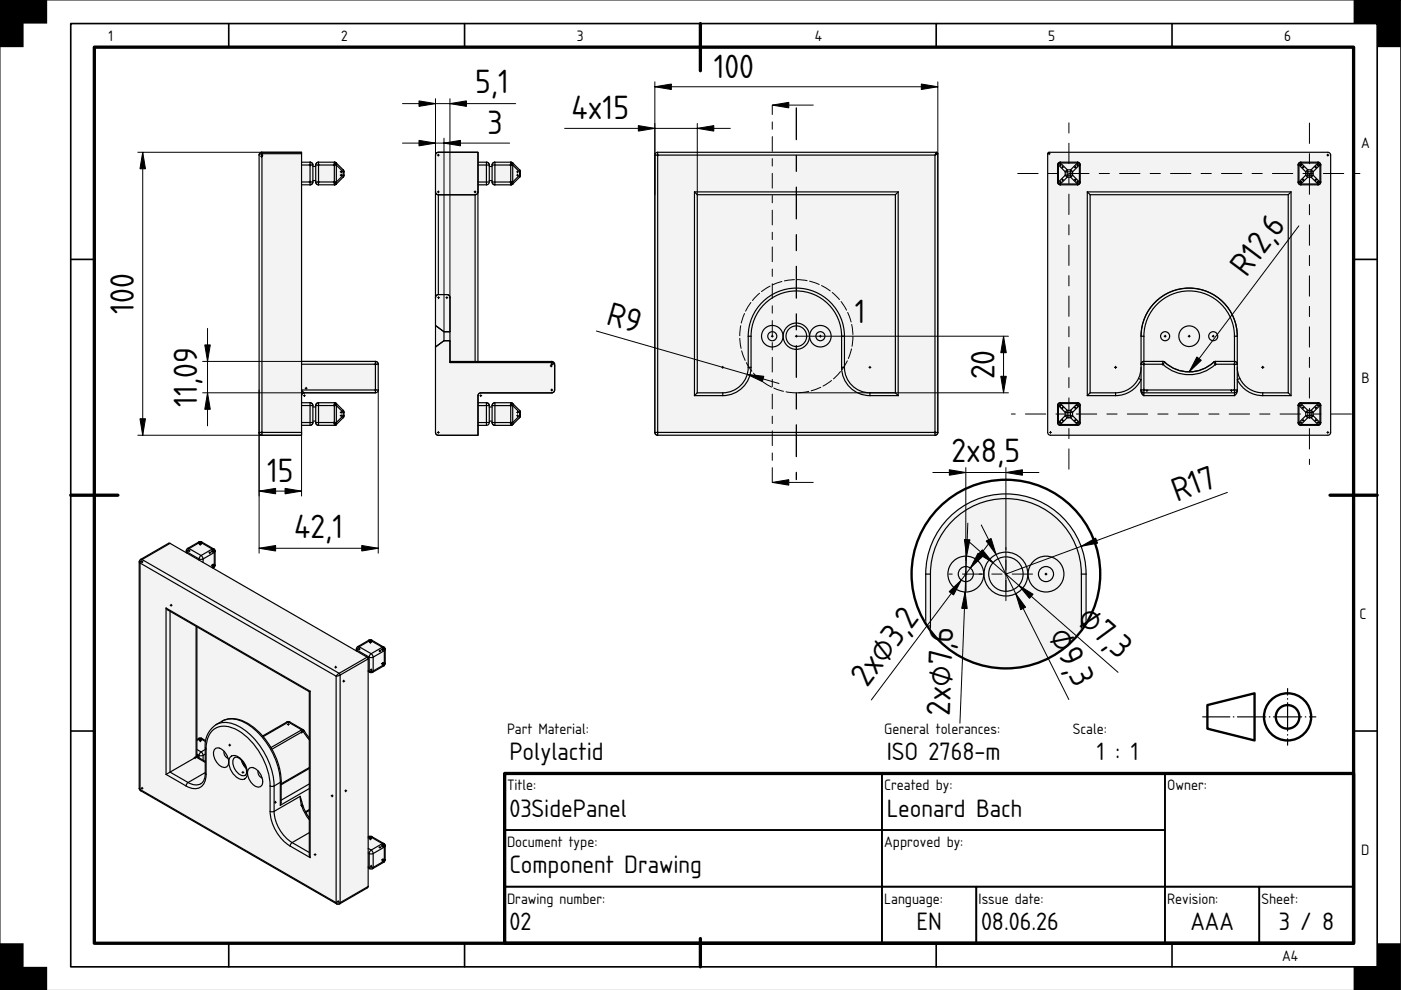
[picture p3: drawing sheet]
<svg xmlns="http://www.w3.org/2000/svg" width="297mm" height="210mm" viewBox="0 0 297 210" stroke-linecap="round" stroke-linejoin="round" font-family="sans-serif">
<defs><g id="words">
<g font-size="6.7">
<text x="151.3" y="16.5">100</text>
<text x="100.8" y="19.8">5,1</text>
<text x="103.4" y="28.5">3</text>
<text x="121.2" y="25.3">4x15</text>
<text x="264.3" y="59" transform="rotate(-53 264.3 59)">R12,6</text>
<text x="28.4" y="66.6" transform="rotate(-90 28.4 66.6)">100</text>
<text x="128.3" y="68.8" transform="rotate(16 128.3 68.8)">R9</text>
<text x="181.2" y="68.5">1</text>
<text x="210.9" y="80.4" transform="rotate(-90 210.9 80.4)">20</text>
<text x="41.8" y="86.3" transform="rotate(-90 41.8 86.3)">11,09</text>
<text x="201.7" y="98">2x8,5</text>
<text x="56.6" y="102.2">15</text>
<text x="249.5" y="106.3" transform="rotate(-20 249.5 106.3)">R17</text>
<text x="62.4" y="114.1">42,1</text>
<text x="228" y="131.7" transform="rotate(41 228 131.7)">⌀7,3</text>
<text x="222.3" y="134.7" transform="rotate(63 222.3 134.7)">⌀9,3</text>
<text x="183.9" y="145.9" transform="rotate(-53 183.9 145.9)">2x⌀3,2</text>
<text x="201.4" y="151.8" transform="rotate(-88 201.4 151.8)">2x⌀7,6</text>
</g>
<g font-size="5">
<text x="108" y="161.2">Polylactid</text>
<text x="188" y="161.2">ISO 2768-m</text>
<text x="232.6" y="161.2">1 : 1</text>
<text x="108" y="173.2">03SidePanel</text>
<text x="188" y="173.2">Leonard Bach</text>
<text x="108" y="185.2">Component Drawing</text>
<text x="108" y="197.2">02</text>
<text x="194.3" y="197.2">EN</text>
<text x="208" y="197.2">08.06.26</text>
<text x="252.4" y="197.2">AAA</text>
<text x="271.1" y="197.2">3 / 8</text>
</g>
<g font-size="3">
<text x="23" y="8.8">1</text>
<text x="72.3" y="8.8">2</text>
<text x="122.3" y="8.8">3</text>
<text x="172.7" y="8.8">4</text>
<text x="222.3" y="8.8">5</text>
<text x="272.3" y="8.8">6</text>
<text x="288.6" y="31.3">A</text>
<text x="288.6" y="81.3">B</text>
<text x="288.3" y="131.3">C</text>
<text x="107.5" y="155.6">Part Material:</text>
<text x="187.5" y="155.6">General tolerances:</text>
<text x="227.5" y="155.6">Scale:</text>
<text x="107.5" y="167.6">Title:</text>
<text x="187.5" y="167.6">Created by:</text>
<text x="247.5" y="167.6">Owner:</text>
<text x="107.5" y="179.6">Document type:</text>
<text x="187.5" y="179.6">Approved by:</text>
<text x="288.6" y="181.3">D</text>
<text x="107.5" y="191.6">Drawing number:</text>
<text x="187.5" y="191.6">Language:</text>
<text x="207.5" y="191.6">Issue date:</text>
<text x="247.5" y="191.6">Revision:</text>
<text x="267.5" y="191.6">Sheet:</text>
<text x="271.8" y="203.8">A4</text>
</g>
</g></defs>
<path d="M0 0h297v210h-297z" fill="#fff" stroke="#000" stroke-width=".21"/>
<path d="M20 10h267v190h-267zM148.5 5v10M15 105h10M282 105h10M107 164h180v36h-180zM148.5 199v6" fill="none" stroke="#000" stroke-width=".7"/>
<g fill="none" stroke="#000" stroke-width=".35">
<path d="M15 5h277v200h-277zM48.5 5v5M98.5 5v5M198.5 5v5M248.5 5v5M15 55h5M287 55h5M15 155h5M287 155h5M107 164h80v12h-80zM107 176h80v12h-80zM187 176h60v12h-60z"/>
<path d="M187 164h60v12h-60zM247 164h40v24h-40zM48.5 200v5M98.5 200v5M107 188h80v12h-80zM187 188h20v12h-20zM198.5 200v5M207 188h40v12h-40zM247 188h20v12h-20zM248.5 200v5M267 188h20v12h-20z"/>
</g>
<path d="M0 0h10v5h-5v5h-5zM287 0h10v10h-5v-5h-5zM0 200h5v5h5v5h-10zM292 200h5v10h-10v-5h5z" fill="#000"/>
<g fill="none" stroke="#000" stroke-width=".5">
<path d="M256 149.5l10-2.5v10l-10-2.5z"/>
<circle cx="273" cy="152" r="5"/>
<circle cx="273" cy="152" r="2.5"/>
</g>
<path d="M255 152h24" fill="none" stroke="#000" stroke-width=".25" stroke-dasharray="6 .7 .1 .7" stroke-dashoffset=".2"/>
<path d="M273 158v-12" fill="none" stroke="#000" stroke-width=".25" stroke-dasharray="6 .7 .1 .7" stroke-dashoffset="4.6"/>
<g fill="#f1f3f5">
<path d="M139 32.5l.4-.2h59.3l.1 .3v59.1a.6 .6 0 0 1-.6 .6h-58.8a.6 .6 0 0 1-.6-.6v-58.8z" fill-rule="evenodd"/>
<path d="M139.4 32.9h58.8v58.8h-58.8z" fill-rule="evenodd"/>
<path d="M147.2 40.7h43.2v43.2h-6a6 6 0 0 1-6-6v-6.6a9.6 9.6 0 0 0-9.6-9.6 9.6 9.6 0 0 0-9.6 9.6v6.6a6 6 0 0 1-6 6h-6z" fill-rule="evenodd"/>
<path d="M147.8 41.3h42v42h-5.4a5.4 5.4 0 0 1-5.4-5.4v-6.6a10.2 10.2 0 0 0-10.2-10.2 10.2 10.2 0 0 0-10.2 10.2v6.6a5.4 5.4 0 0 1-5.4 5.4h-5.4z" fill-rule="evenodd"/>
<path d="M198.2 32.9l.6-.3v59.1h-.6z" fill-rule="evenodd"/>
<path d="M139.4 32.3h59.1l-.3 .6h-58.8z" fill-rule="evenodd"/>
<path d="M138.8 32.9h.6v58.8h-.6z" fill-rule="evenodd"/>
<path d="M139.4 91.7h58.8v.6h-58.8z" fill-rule="evenodd"/>
<path d="M147.2 40.7l.6 .6v42l-.6 .6z" fill-rule="evenodd"/>
<path d="M189.8 41.3l.6-.6v43.2l-.6-.6z" fill-rule="evenodd"/>
<path d="M147.2 40.7h43.2l-.6 .6h-42z" fill-rule="evenodd"/>
<path d="M162.1 63.7a10.2 10.2 0 0 1 10.9-1.7 10.2 10.2 0 0 1 6 9.3h-.6a9.6 9.6 0 0 0-9.6-9.6 9.6 9.6 0 0 0-9.6 9.6h-.6a10.2 10.2 0 0 1 3.5-7.6z" fill-rule="evenodd"/>
<path d="M178.4 77.9h.6a5.4 5.4 0 0 0 5.4 5.4v.6a6 6 0 0 1-6-6z" fill-rule="evenodd"/>
<path d="M153.2 83.3a5.4 5.4 0 0 0 5.4-5.4h.6a6 6 0 0 1-6 6z" fill-rule="evenodd"/>
<path d="M158.6 71.3h.6v6.6h-.6z" fill-rule="evenodd"/>
<path d="M178.4 71.3h.6v6.6h-.6z" fill-rule="evenodd"/>
<path d="M184.4 83.3h5.4l.6 .6h-6z" fill-rule="evenodd"/>
<path d="M147.8 83.3h5.4v.6h-6z" fill-rule="evenodd"/>
<path d="M198.2 91.7h.6a.6 .6 0 0 1-.6 .6z" fill-rule="evenodd"/>
<path d="M138.8 91.7h.6v.6a.6 .6 0 0 1-.6-.6z" fill-rule="evenodd"/>
<path d="M139 32.5l.4-.2v.6h-.6z" fill-rule="evenodd"/>
<path d="M198.5 32.3l.3 .3-.6 .3z" fill-rule="evenodd"/>
<circle cx="168.8" cy="71.3" r="2.79"/>
<circle cx="173.9" cy="71.3" r="2.28"/>
<circle cx="163.7" cy="71.3" r="2.28"/>
<circle cx="168.8" cy="71.3" r="2.19"/>
<circle cx="163.7" cy="71.3" r=".96"/>
<circle cx="173.9" cy="71.3" r=".96"/>
</g>
<circle cx="168.8" cy="71.3" r="12" fill="none" stroke="#000" stroke-width=".21" stroke-dasharray="2.2 .5"/>
<g fill="none" stroke="#000" stroke-width=".25">
<path d="M138.8 32.9v58.8M138.8 32.9h59.4M139.4 32.3a.6 .6 0 0 0-.6 .6M139.4 32.3h59.1M139.4 32.3v60M198.2 32.9v59.4M198.5 32.3l.3 .3M198.5 32.3l-.3 .6M198.8 32.6l-.6 .3M198.8 32.6v59.1M147.2 40.7v43.2M147.2 40.7l.6 .6"/>
<path d="M147.2 40.7h43.2M147.8 41.3h42M147.8 41.3v42M189.8 41.3v42M190.4 40.7v43.2M190.4 40.7l-.6 .6M158.6 71.3a10.2 10.2 0 0 1 10.2-10.2 10.2 10.2 0 0 1 10.2 10.2M158.6 77.9a5.4 5.4 0 0 1-5.4 5.4M158.6 71.3v6.6M158.6 77.9h.6M158.6 71.3h.6M159.2 71.3a9.6 9.6 0 0 1 9.6-9.6 9.6 9.6 0 0 1 9.6 9.6"/>
<path d="M159.2 77.9a6 6 0 0 1-6 6M159.2 71.3v6.6M178.4 77.9a6 6 0 0 0 6 6M178.4 71.3v6.6M178.4 77.9h.6M178.4 71.3h.6M179 77.9a5.4 5.4 0 0 0 5.4 5.4M179 71.3v6.6M138.8 91.7a.6 .6 0 0 0 .6 .6M138.8 91.7h60M139.4 92.3h58.8M147.2 83.9h6"/>
<path d="M147.8 83.3h5.4M147.8 83.3l-.6 .6M153.2 83.3v.6M184.4 83.9h6M184.4 83.3h5.4M184.4 83.3v.6M189.8 83.3l.6 .6M198.8 91.7a.6 .6 0 0 1-.6 .6"/>
<circle cx="163.7" cy="71.3" r="2.28"/>
<circle cx="163.7" cy="71.3" r=".96"/>
<circle cx="168.8" cy="71.3" r="2.19"/>
<circle cx="168.8" cy="71.3" r="2.79"/>
<circle cx="173.9" cy="71.3" r="2.28"/>
<circle cx="173.9" cy="71.3" r=".96"/>
</g>
<path d="M168.8 22.9v78.8" fill="none" stroke="#000" stroke-width=".28" stroke-dasharray="6.7 3.4 3.4 3.4"/>
<g fill="#fff" stroke="#000" stroke-width=".21">
<path d="M198.5 32.4v.4zM198.3 32.6h.5z" fill-rule="evenodd"/>
<path d="M139.4 32.7v.4zM139.2 32.9h.5z" fill-rule="evenodd"/>
<path d="M173.9 71.1v.4zM173.7 71.3h.5z" fill-rule="evenodd"/>
<path d="M163.7 71.1v.4zM163.5 71.3h.5z" fill-rule="evenodd"/>
<path d="M184.4 77.7v.4zM184.2 77.9h.5z" fill-rule="evenodd"/>
<path d="M168.8 71.1v.4zM168.6 71.3h.5z" fill-rule="evenodd"/>
<path d="M153.2 77.7v.4zM153 77.9h.5z" fill-rule="evenodd"/>
<path d="M198.2 91.5v.4zM198 91.7h.5z" fill-rule="evenodd"/>
<path d="M139.4 91.5v.4zM139.2 91.7h.5z" fill-rule="evenodd"/>
</g>
<path d="M163.7 102.3v-80" fill="none" stroke="#000" stroke-width=".21" stroke-dasharray="3.1 1.6 1.6 1.6"/>
<path d="M138.8 18.4h60M138.8 17.4v74.3M198.8 17.4v74.3M119.7 27.2h35.1M147.8 26.2v15.1M167.2 22.3h5.3M126.5 70.2l38.7 11.1M168.8 71.3h45M212.8 71.3v12M168.8 83.3h45M167.2 102.3h5.3" fill="none" stroke="#000" stroke-width=".21"/>
<path d="M138.8 18.4l3.5-.6v1.2zM195.3 17.8l3.5 .6-3.5 .6zM135.3 26.6l3.5 .6-3.5 .6zM147.8 27.2l3.5-.6v1.2zM163.7 22.3l3.5-.6v1.2zM158.4 79.4l3.6 .4-.4 1.1zM212.8 71.3l.6 3.5h-1.2zM212.2 79.8h1.2l-.6 3.5zM163.7 102.3l3.5-.6v1.2z" fill="#000" stroke="#000" stroke-width=".21"/>
<g fill="#f1f3f5">
<path d="M222.2 32.4l.2-.1h59.1a.6 .6 0 0 1 .6 .6v58.8a.6 .6 0 0 1-.6 .6h-58.8a.6 .6 0 0 1-.6-.6z" fill-rule="evenodd"/>
<path d="M230.5 40.7h43.2v43.2h-6a6 6 0 0 1-5.4-3.4v2.2a1.25 1.25 0 0 1-.6 1.2h-19.2a1.25 1.25 0 0 1-.6-1.2v-2.2a6 6 0 0 1-5.4 3.4h-6z" fill-rule="evenodd"/>
<path d="M231.1 41.3h42v42h-5.4a5.5 5.5 0 0 1-5.4-6.1v-5.9a10.2 10.2 0 0 0-10.2-10.2 10.2 10.2 0 0 0-10.2 10.2v5.9a5.5 5.5 0 0 1-5.4 6.1h-5.4z" fill-rule="evenodd"/>
<path d="M245 64.9a9.6 9.6 0 0 1 10.5-2.6 9.6 9.6 0 0 1 6.2 9v5.3h-4.1a7.8 7.8 0 0 1-10.9 0h-4.2v-5.3a9.6 9.6 0 0 1 2.5-6.4z" fill-rule="evenodd"/>
<path d="M242.5 77.2h4a8.2 8.2 0 0 0 11.2 0h4v5.5h-19.2z" fill-rule="evenodd"/>
<path d="M230.5 40.7l.6 .6v42l-.6 .6z" fill-rule="evenodd"/>
<path d="M230.5 40.7h43.2l-.6 .6h-42z" fill-rule="evenodd"/>
<path d="M273.1 41.3l.6-.6v43.2l-.6-.6z" fill-rule="evenodd"/>
<path d="M275.4 85.6l.4-.2h3.6a.6 .6 0 0 1 .6 .6 .6 .6 0 0 0-.6-.6l.5 .6h.1a.6 .6 0 0 0-.6-.6 .6 .6 0 0 1 .6 .6v3.6a.6 .6 0 0 1-.6 .6h-3.6a.6 .6 0 0 1-.6-.6l.6 .4v.2a.6 .6 0 0 1-.6-.6 .6 .6 0 0 0 .6 .6 .6 .6 0 0 1-.6-.6v-3.6z" fill-rule="evenodd"/>
<path d="M275.4 34.6l.4-.2h3.6a.6 .6 0 0 1 .6 .6 .6 .6 0 0 0-.6-.6 .6 .6 0 0 1 .6 .6 .6 .6 0 0 0-.6-.6l.5 .6h.1v3.6a.6 .6 0 0 1-.6 .6h-3.6a.6 .6 0 0 1-.6-.6l.6 .4v.2a.6 .6 0 0 1-.6-.6 .6 .6 0 0 0 .6 .6 .6 .6 0 0 1-.6-.6v-3.6z" fill-rule="evenodd"/>
<path d="M224.4 34.6l.4-.2h3.6a.6 .6 0 0 1 .6 .6 .6 .6 0 0 0-.6-.6 .6 .6 0 0 1 .6 .6 .6 .6 0 0 0-.6-.6v.2l.6 .4v3.6a.6 .6 0 0 1-.6 .6h-3.6a.6 .6 0 0 1-.6-.6h.2l.4 .6a.6 .6 0 0 1-.6-.6 .6 .6 0 0 0 .6 .6 .6 .6 0 0 1-.6-.6v-3.6z" fill-rule="evenodd"/>
<path d="M224.4 85.6l.4-.2h3.6a.6 .6 0 0 1 .6 .6 .6 .6 0 0 0-.6-.6 .6 .6 0 0 1 .6 .6 .6 .6 0 0 0-.6-.6v.2l.6 .4v3.6a.6 .6 0 0 1-.6 .6h-3.6a.6 .6 0 0 1-.6-.6v-3.6z" fill-rule="evenodd"/>
<path d="M245.4 63.7a10.2 10.2 0 0 1 10.9-1.7 10.2 10.2 0 0 1 6 9.3h-.6a9.6 9.6 0 0 0-9.6-9.6 9.6 9.6 0 0 0-9.6 9.6h-.6a10.2 10.2 0 0 1 3.5-7.6z" fill-rule="evenodd"/>
<path d="M242.5 83.3h19.2v.6h-19.2z" fill-rule="evenodd"/>
<path d="M242.5 82.7h19.2v.6h-19.2z" fill-rule="evenodd"/>
<path d="M246.9 76.8a7.6 7.6 0 0 0 10.4 0l.4 .4a8.2 8.2 0 0 1-11.2 0z" fill-rule="evenodd"/>
<path d="M236.5 83.3a5.4 5.4 0 0 0 4.9-3.1l.5 .3a6 6 0 0 1-5.4 3.4z" fill-rule="evenodd"/>
<path d="M262.3 80.5l.6-.3a5.4 5.4 0 0 0 4.8 3.1v.6a6 6 0 0 1-5.4-3.4z" fill-rule="evenodd"/>
<path d="M231.1 83.3h5.4v.6h-6z" fill-rule="evenodd"/>
<path d="M267.7 83.3h5.4l.6 .6h-6z" fill-rule="evenodd"/>
<path d="M241.9 71.3h.6v5.3a.6 .6 0 0 0-.6 .6z" fill-rule="evenodd"/>
<path d="M261.7 71.3h.6v5.9a.6 .6 0 0 0-.6-.6z" fill-rule="evenodd"/>
<path d="M261.7 77.2h.6v5.5h-.6z" fill-rule="evenodd"/>
<path d="M241.9 77.2h.6v5.5h-.6z" fill-rule="evenodd"/>
<path d="M275.4 86l1.5 1.4v.7l-1.5 1.5z" fill-rule="evenodd"/>
<path d="M224.4 35l1.5 1.4v.7l-1.5 1.5z" fill-rule="evenodd"/>
<path d="M224.8 85.6h3.6l-1.4 1.4h-.7z" fill-rule="evenodd"/>
<path d="M275.8 39l1.5-1.4h.7l1.4 1.4z" fill-rule="evenodd"/>
<path d="M226.3 88.6h.7l1.4 1.4h-3.6z" fill-rule="evenodd"/>
<path d="M275.8 90l1.5-1.4h.7l1.4 1.4z" fill-rule="evenodd"/>
<path d="M275.8 34.6h3.6l-1.4 1.4h-.7z" fill-rule="evenodd"/>
<path d="M224.8 34.6h3.6l-1.4 1.4h-.7z" fill-rule="evenodd"/>
<path d="M275.4 35l1.5 1.4v.7l-1.5 1.5z" fill-rule="evenodd"/>
<path d="M279.9 86v3.6l-1.5-1.5v-.7z" fill-rule="evenodd"/>
<path d="M227.4 87.4l1.5-1.4v3.6l-1.5-1.5z" fill-rule="evenodd"/>
<path d="M224.4 86l1.5 1.4v.7l-1.5 1.5z" fill-rule="evenodd"/>
<path d="M226.3 37.6h.7l1.4 1.4h-3.6z" fill-rule="evenodd"/>
<path d="M227.4 36.4l1.5-1.4v3.6l-1.5-1.5z" fill-rule="evenodd"/>
<path d="M275.8 85.6h3.6l-1.4 1.4h-.7z" fill-rule="evenodd"/>
<path d="M279.9 35v3.6l-1.5-1.5v-.7z" fill-rule="evenodd"/>
<path d="M242.5 76.6h4v.6h-4z" fill-rule="evenodd"/>
<path d="M257.7 76.6h4v.6h-4z" fill-rule="evenodd"/>
<path d="M275.7 85.7l.1-.1 1.5 1.4-.4 .4-1.5-1.4z" fill-rule="evenodd"/>
<path d="M228.4 34.6l.5 .4-1.5 1.4-.4-.4z" fill-rule="evenodd"/>
<path d="M278 36l1.4-1.4 .5 .4-1.5 1.4z" fill-rule="evenodd"/>
<path d="M227 88.6l.4-.5 1.5 1.5-.5 .4z" fill-rule="evenodd"/>
<path d="M224.7 85.7l.1-.1 1.5 1.4-.4 .4-1.5-1.4z" fill-rule="evenodd"/>
<path d="M224.4 89.6l1.5-1.5 .4 .5-1.5 1.4z" fill-rule="evenodd"/>
<path d="M278 87l1.4-1.4 .5 .4-1.5 1.4z" fill-rule="evenodd"/>
<path d="M278 88.6l.4-.5 1.5 1.5-.5 .4z" fill-rule="evenodd"/>
<path d="M278 37.6l.4-.5 1.5 1.5-.5 .4z" fill-rule="evenodd"/>
<path d="M225.9 37.1l.4 .5-1.5 1.4-.4-.4z" fill-rule="evenodd"/>
<path d="M275.4 89.6l1.5-1.5 .4 .5-1.5 1.4z" fill-rule="evenodd"/>
<path d="M275.7 34.7l.1-.1 1.5 1.4-.4 .4-1.5-1.4z" fill-rule="evenodd"/>
<path d="M224.7 34.7l.1-.1 1.5 1.4-.4 .4-1.5-1.4z" fill-rule="evenodd"/>
<path d="M228.4 85.6l.5 .4-1.5 1.4-.4-.4z" fill-rule="evenodd"/>
<path d="M227.4 37.1l1.5 1.5-.5 .4-1.4-1.4z" fill-rule="evenodd"/>
<path d="M276.9 37.1l.4 .5-1.5 1.4-.4-.4z" fill-rule="evenodd"/>
<circle cx="252.1" cy="71.3" r="2.19"/>
<circle cx="257.2" cy="71.3" r=".96"/>
<circle cx="247" cy="71.3" r=".96"/>
</g>
<g fill="none" stroke="#f1f3f5" stroke-width=".21">
<path d="M224.3 35v3.6M224.8 39.1h3.6M224.8 34.5h3.6M228.9 35v3.6M275.3 35v3.6M275.8 39.1h3.6M275.8 34.5h3.6M279.9 35v3.6M224.3 86v3.6M224.8 90.1h3.6M224.8 85.5h3.6M228.9 86v3.6"/>
<path d="M275.3 86v3.6M275.8 90.1h3.6M275.8 85.5h3.6M279.9 86v3.6"/>
</g>
<g fill="#f1f3f5">
<path d="M277.3 36.4h.7v.7h-.7z" fill-rule="evenodd"/>
<path d="M226.3 87.4h.7v.7h-.7z" fill-rule="evenodd"/>
<path d="M226.3 36.4h.7v.7h-.7z" fill-rule="evenodd"/>
<path d="M277.3 87.4h.7v.7h-.7z" fill-rule="evenodd"/>
<path d="M262.3 77.9l.1 1 .5 1.3-.6 .3z" fill-rule="evenodd"/>
<path d="M241.9 77.9v2.6l-.5-.3 .4-1.3z" fill-rule="evenodd"/>
<path d="M277.3 87h.7v.4h-.7z" fill-rule="evenodd"/>
<path d="M278 36.4h.4v.7h-.4z" fill-rule="evenodd"/>
<path d="M226.3 36h.7v.4h-.7z" fill-rule="evenodd"/>
<path d="M227 36.4h.4v.7h-.4z" fill-rule="evenodd"/>
<path d="M227 87.4h.4v.7h-.4z" fill-rule="evenodd"/>
<path d="M277.3 37.1h.7v.5h-.7z" fill-rule="evenodd"/>
<path d="M226.3 88.1h.7v.5h-.7z" fill-rule="evenodd"/>
<path d="M226.3 87h.7v.4h-.7z" fill-rule="evenodd"/>
<path d="M226.3 37.1h.7v.5h-.7z" fill-rule="evenodd"/>
<path d="M276.9 87.4h.4v.7h-.4z" fill-rule="evenodd"/>
<path d="M225.9 87.4h.4v.7h-.4z" fill-rule="evenodd"/>
<path d="M276.9 36.4h.4v.7h-.4z" fill-rule="evenodd"/>
<path d="M277.3 88.1h.7v.5h-.7z" fill-rule="evenodd"/>
<path d="M278 87.4h.4v.7h-.4z" fill-rule="evenodd"/>
<path d="M225.9 36.4h.4v.7h-.4z" fill-rule="evenodd"/>
<path d="M277.3 36h.7v.4h-.7z" fill-rule="evenodd"/>
<path d="M242.1 76.8l.4-.2v.6h-.6z" fill-rule="evenodd"/>
<path d="M241.9 82.7h.6v.6a.6 .6 0 0 1-.6-.6z" fill-rule="evenodd"/>
<path d="M261.7 76.6a.6 .6 0 0 1 .6 .6h-.6z" fill-rule="evenodd"/>
<path d="M261.7 82.7h.6a.6 .6 0 0 1-.6 .6z" fill-rule="evenodd"/>
<path d="M241.9 82.7a.6 .6 0 0 0 .6 .6v.6a1.25 1.25 0 0 1-.6-1.2z" fill-rule="evenodd"/>
<path d="M261.7 83.3a.6 .6 0 0 0 .6-.6 1.25 1.25 0 0 1-.6 1.2z" fill-rule="evenodd"/>
<path d="M228.4 39l.6-.4a.6 .6 0 0 1-.6 .6z" fill-rule="evenodd"/>
<path d="M279.9 89.6h.1a.6 .6 0 0 1-.6 .6z" fill-rule="evenodd"/>
<path d="M224.4 34.6l.4-.2-.4 .6h-.2z" fill-rule="evenodd"/>
<path d="M275.4 34.6l.4-.2v.2l-.6 .4z" fill-rule="evenodd"/>
<path d="M224.2 89.6h.2l.4 .6a.6 .6 0 0 1-.6-.6z" fill-rule="evenodd"/>
<path d="M279.9 38.6h.1a.6 .6 0 0 1-.6 .6z" fill-rule="evenodd"/>
<path d="M228.4 90l.6-.4a.6 .6 0 0 1-.6 .6z" fill-rule="evenodd"/>
<path d="M275.4 85.6l.4-.2v.2l-.6 .4z" fill-rule="evenodd"/>
<path d="M224.4 85.6l.4-.2-.4 .6h-.2z" fill-rule="evenodd"/>
<path d="M257.3 76.8l.4-.2v.6z" fill-rule="evenodd"/>
<path d="M246.5 76.6l.4 .2-.4 .4z" fill-rule="evenodd"/>
<path d="M276.9 37.1h.4v.5z" fill-rule="evenodd"/>
<path d="M276.9 88.1h.4v.5z" fill-rule="evenodd"/>
<path d="M226 87.3l.3-.3v.4h-.4z" fill-rule="evenodd"/>
<path d="M225.9 37.1h.4v.5z" fill-rule="evenodd"/>
<path d="M277 36.3l.3-.3v.4h-.4z" fill-rule="evenodd"/>
<path d="M227 88.1h.4l-.4 .5z" fill-rule="evenodd"/>
<path d="M278 87l.4 .4h-.4z" fill-rule="evenodd"/>
<path d="M227 36l.4 .4h-.4z" fill-rule="evenodd"/>
<path d="M227 37.1h.4l-.4 .5z" fill-rule="evenodd"/>
<path d="M226.1 36.1l.2-.1v.4h-.4z" fill-rule="evenodd"/>
<path d="M278 37.1h.4l-.4 .5z" fill-rule="evenodd"/>
<path d="M227 87l.4 .4h-.4z" fill-rule="evenodd"/>
<path d="M225.9 88.1h.4v.5z" fill-rule="evenodd"/>
<path d="M278 36l.4 .4h-.4z" fill-rule="evenodd"/>
<path d="M278 88.1h.4l-.4 .5z" fill-rule="evenodd"/>
<path d="M277 87.3l.3-.3v.4h-.4z" fill-rule="evenodd"/>
<path d="M261.7 83.3a.6 .6 0 0 0 .6-.6 .6 .6 0 0 1-.6 .6z" fill-rule="evenodd"/>
</g>
<g fill="none" stroke="#000" stroke-width=".25">
<path d="M222.2 32.4l.2-.1h59.1a.6 .6 0 0 1 .6 .6v58.8a.6 .6 0 0 1-.6 .6h-58.8a.6 .6 0 0 1-.6-.6zM224.2 38.6a.6 .6 0 0 0 .6 .6M224.2 35v3.6M224.2 35h.2M224.2 38.6h.2M224.4 38.6l.4 .4M224.4 35v3.6M224.4 35l1.5 1.4M224.8 34.4a.6 .6 0 0 0-.6 .6M224.8 34.6l-.4 .4M224.8 34.4h3.6M224.8 39.2h3.6"/>
<path d="M224.8 39h3.6M224.8 34.6h3.6M224.8 34.4v.2M224.8 39v.2M224.8 34.6l1.5 1.4M225.9 37.1l.4 .5M225.9 36.4v.7M225.9 37.1h1.5M225.9 36.4h1.5M225.9 37.1l-1.5 1.5M226.3 36l-.4 .4M226.3 37.6h.7"/>
<path d="M226.3 36h.7M226.3 36v1.6M226.3 37.6l-1.5 1.4M227 36l.4 .4M227 36v1.6M227 37.6l1.4 1.4M227.4 37.1l-.4 .5M227.4 36.4v.7M227.4 37.1l1.5 1.5M228.4 34.4a.6 .6 0 0 1 .6 .6M228.4 34.6l.5 .4M228.4 34.4v.2"/>
<path d="M228.4 39v.2M228.4 34.6l-1.4 1.4M228.9 38.6l-.5 .4M228.9 35v3.6M228.9 35h.1M228.9 38.6h.1M228.9 35l-1.5 1.4M229 38.6a.6 .6 0 0 1-.6 .6M229 35v3.6M275.2 38.6a.6 .6 0 0 0 .6 .6M275.2 35v3.6M275.2 35h.2"/>
<path d="M275.2 38.6h.2M275.4 38.6l.4 .4M275.4 35v3.6M275.4 35l1.5 1.4M275.8 34.4a.6 .6 0 0 0-.6 .6M275.8 34.6l-.4 .4M275.8 34.4h3.6M275.8 39.2h3.6M275.8 39h3.6M275.8 34.6h3.6M275.8 34.6l1.5 1.4M275.8 34.4v.2"/>
<path d="M275.8 39v.2M276.9 37.1l.4 .5M276.9 36.4v.7M276.9 37.1l-1.5 1.5M276.9 37.1h1.5M276.9 36.4h1.5M277.3 36l-.4 .4M277.3 37.6l-1.5 1.4M277.3 37.6h.7M277.3 36h.7M277.3 36v1.6M278 36l.4 .4"/>
<path d="M278 37.6l1.4 1.4M278 36v1.6M278.4 37.1l-.4 .5M278.4 37.1l1.5 1.5M278.4 36.4v.7M279.4 34.4a.6 .6 0 0 1 .6 .6M279.4 34.6l.5 .4M279.4 34.6l-1.4 1.4M279.4 34.4v.2M279.4 39v.2M279.9 38.6l-.5 .4M279.9 35v3.6"/>
<path d="M279.9 35l-1.5 1.4M279.9 35h.1M279.9 38.6h.1M280 38.6a.6 .6 0 0 1-.6 .6M280 35v3.6M230.5 40.7v43.2M230.5 40.7l.6 .6M230.5 40.7h43.2M231.1 41.3h42M231.1 41.3v42M273.1 41.3v42M273.7 40.7v43.2"/>
<path d="M273.7 40.7l-.6 .6M241.9 71.3a10.2 10.2 0 0 1 10.2-10.2 10.2 10.2 0 0 1 10.2 10.2M241.9 77.9l-.2 1.4-.3 .9M241.9 71.3v11.4M241.9 71.3h.6M242.5 71.3a9.6 9.6 0 0 1 9.6-9.6 9.6 9.6 0 0 1 9.6 9.6M242.5 71.3v12.6M246.5 76.6h-4a.6 .6 0 0 0-.6 .6h4.6M246.5 76.6l.4 .2M246.5 76.6v.6M246.9 76.8l-.4 .4M257.3 76.8a7.6 7.6 0 0 1-10.4 0"/>
<path d="M257.3 76.8l.4 .4M257.7 76.6h4a.6 .6 0 0 1 .6 .6h-4.6M257.7 76.6l-.4 .2M257.7 77.2a8.2 8.2 0 0 1-11.2 0M257.7 76.6v.6M261.7 71.3v12.6M261.7 71.3h.6M262.3 77.9l.2 1.4 .4 .9M262.3 71.3v11.4M224.2 89.6a.6 .6 0 0 0 .6 .6M224.2 86v3.6M224.2 89.6h.2"/>
<path d="M224.2 86h.2M224.4 89.6l.4 .4M224.4 86v3.6M224.4 86l1.5 1.4M224.8 85.4a.6 .6 0 0 0-.6 .6M224.8 85.6l-.4 .4M224.8 90.2h3.6M224.8 85.4h3.6M224.8 90h3.6M224.8 85.6h3.6M224.8 85.6l1.5 1.4M224.8 85.4v.2"/>
<path d="M224.8 90v.2M225.9 88.1l.4 .5M225.9 88.1l-1.5 1.5M225.9 87.4v.7M225.9 88.1h1.5M225.9 87.4h1.5M226.3 87l-.4 .4M226.3 88.6h.7M226.3 87h.7M226.3 88.6l-1.5 1.4M226.3 87v1.6M227 87l.4 .4"/>
<path d="M227 88.6l1.4 1.4M227 87v1.6M227.4 88.1l-.4 .5M227.4 88.1l1.5 1.5M227.4 87.4v.7M228.4 85.4a.6 .6 0 0 1 .6 .6M228.4 85.6l.5 .4M228.4 85.6l-1.4 1.4M228.4 85.4v.2M228.4 90v.2M228.9 89.6l-.5 .4M228.9 86v3.6"/>
<path d="M228.9 86l-1.5 1.4M228.9 89.6h.1M228.9 86h.1M229 89.6a.6 .6 0 0 1-.6 .6M229 86v3.6M230.5 83.9h6M231.1 83.3h5.4M231.1 83.3l-.6 .6M236.5 83.3v.6M241.4 80.2a5.4 5.4 0 0 1-4.9 3.1M241.4 80.2l.5 .3a6 6 0 0 1-5.4 3.4M241.9 82.7a1.25 1.25 0 0 0 .6 1.2"/>
<path d="M241.9 82.7a.6 .6 0 0 0 .6 .6h19.2a.6 .6 0 0 0 .6-.6M241.9 82.7h20.4M242.5 83.9h19.2M262.3 82.7a1.25 1.25 0 0 1-.6 1.2M262.9 80.2a5.4 5.4 0 0 0 4.8 3.1M262.9 80.2l-.6 .3a6 6 0 0 0 5.4 3.4M267.7 83.9h6M267.7 83.3h5.4M267.7 83.3v.6M273.1 83.3l.6 .6M275.2 89.6a.6 .6 0 0 0 .6 .6M275.2 86v3.6"/>
<path d="M275.2 89.6h.2M275.2 86h.2M275.4 89.6l.4 .4M275.4 86v3.6M275.4 86l1.5 1.4M275.8 85.4a.6 .6 0 0 0-.6 .6M275.8 85.6l-.4 .4M275.8 90.2h3.6M275.8 85.4h3.6M275.8 90h3.6M275.8 85.6h3.6M275.8 85.6l1.5 1.4"/>
<path d="M275.8 85.4v.2M275.8 90v.2M276.9 88.1l.4 .5M276.9 87.4v.7M276.9 88.1l-1.5 1.5M276.9 88.1h1.5M276.9 87.4h1.5M277.3 87l-.4 .4M277.3 88.6l-1.5 1.4M277.3 88.6h.7M277.3 87h.7M277.3 87v1.6"/>
<path d="M278 87l.4 .4M278 88.6l1.4 1.4M278 87v1.6M278.4 88.1l-.4 .5M278.4 87.4v.7M278.4 88.1l1.5 1.5M279.4 85.4a.6 .6 0 0 1 .6 .6M279.4 85.6l.5 .4M279.4 85.6l-1.4 1.4M279.4 85.4v.2M279.4 90v.2M279.9 89.6l-.5 .4"/>
<path d="M279.9 86v3.6M279.9 86l-1.5 1.4M279.9 89.6h.1M279.9 86h.1M280 89.6a.6 .6 0 0 1-.6 .6M280 86v3.6"/>
<circle cx="247" cy="71.3" r=".96"/>
<circle cx="252.1" cy="71.3" r="2.19"/>
<circle cx="257.2" cy="71.3" r=".96"/>
</g>
<path d="M215.8 36.8h72.5M277.6 26.1v72.4M226.6 99.5v-74.6M286.5 87.8h-72.1" fill="none" stroke="#000" stroke-width=".21" stroke-dasharray="4.3 2.2 2.2 2.2"/>
<g fill="#fff" stroke="#000" stroke-width=".21">
<path d="M222.4 32.4v.4zM222.2 32.6h.5z" fill-rule="evenodd"/>
<path d="M281.5 32.7v.4zM281.3 32.9h.5z" fill-rule="evenodd"/>
<path d="M222.7 91.5v.4zM222.5 91.7h.5z" fill-rule="evenodd"/>
<path d="M281.5 91.5v.4zM281.3 91.7h.5z" fill-rule="evenodd"/>
<path d="M228.4 34.8v.4zM228.2 35h.5z" fill-rule="evenodd"/>
<path d="M228.4 38.4v.4zM228.2 38.6h.5z" fill-rule="evenodd"/>
<path d="M224.8 38.4v.4zM224.6 38.6h.5z" fill-rule="evenodd"/>
<path d="M224.8 34.8v.4zM224.6 35h.5z" fill-rule="evenodd"/>
<path d="M279.4 34.8v.4zM279.2 35h.5z" fill-rule="evenodd"/>
<path d="M279.4 38.4v.4zM279.2 38.6h.5z" fill-rule="evenodd"/>
<path d="M275.8 38.4v.4zM275.6 38.6h.5z" fill-rule="evenodd"/>
<path d="M275.8 34.8v.4zM275.6 35h.5z" fill-rule="evenodd"/>
<path d="M279.4 85.8v.4zM279.2 86h.5z" fill-rule="evenodd"/>
<path d="M279.4 89.4v.4zM279.2 89.6h.5z" fill-rule="evenodd"/>
<path d="M275.8 89.4v.4zM275.6 89.6h.5z" fill-rule="evenodd"/>
<path d="M275.8 85.8v.4zM275.6 86h.5z" fill-rule="evenodd"/>
<path d="M228.4 85.8v.4zM228.2 86h.5z" fill-rule="evenodd"/>
<path d="M228.4 89.4v.4zM228.2 89.6h.5z" fill-rule="evenodd"/>
<path d="M252.1 71.1v.4zM251.9 71.3h.5z" fill-rule="evenodd"/>
<path d="M236.5 77.7v.4zM236.3 77.9h.5z" fill-rule="evenodd"/>
<path d="M236.5 77.7v.4zM236.3 77.9h.5z" fill-rule="evenodd"/>
<path d="M243.2 82.6v.4zM242.9 82.8h.5z" fill-rule="evenodd"/>
<path d="M267.7 77.7v.4zM267.5 77.9h.5z" fill-rule="evenodd"/>
<path d="M267.7 77.7v.4zM267.5 77.9h.5z" fill-rule="evenodd"/>
<path d="M247 71.1v.4zM246.8 71.3h.5z" fill-rule="evenodd"/>
<path d="M257.2 71.1v.4zM257 71.3h.5z" fill-rule="evenodd"/>
<path d="M224.8 89.4v.4zM224.6 89.6h.5z" fill-rule="evenodd"/>
<path d="M224.8 85.8v.4zM224.6 86h.5z" fill-rule="evenodd"/>
<path d="M242.5 82.5v.4zM242.3 82.7h.5z" fill-rule="evenodd"/>
<path d="M242.5 77v.5zM242.3 77.2h.5z" fill-rule="evenodd"/>
<path d="M261.7 82.5v.4zM261.5 82.7h.5z" fill-rule="evenodd"/>
<path d="M261.7 77v.5zM261.5 77.2h.5z" fill-rule="evenodd"/>
<path d="M257.7 77v.5zM257.5 77.2h.4z" fill-rule="evenodd"/>
<path d="M246.5 77v.5zM246.3 77.2h.5z" fill-rule="evenodd"/>
<path d="M261.1 82.6v.4zM260.9 82.8h.4z" fill-rule="evenodd"/>
<path d="M225.3 37.9v.5zM225.1 38.1h.4z" fill-rule="evenodd"/>
<path d="M228 37.9v.5zM227.7 38.1h.5z" fill-rule="evenodd"/>
<path d="M225.3 35.2v.5zM225.1 35.4h.4z" fill-rule="evenodd"/>
<path d="M228 35.2v.5zM227.7 35.4h.5z" fill-rule="evenodd"/>
<path d="M279 37.9v.5zM278.7 38.1h.5z" fill-rule="evenodd"/>
<path d="M279 35.2v.5zM278.7 35.4h.5z" fill-rule="evenodd"/>
<path d="M276.3 37.9v.5zM276.1 38.1h.4z" fill-rule="evenodd"/>
<path d="M276.3 35.2v.5zM276.1 35.4h.4z" fill-rule="evenodd"/>
<path d="M279 88.9v.5zM278.7 89.1h.5z" fill-rule="evenodd"/>
<path d="M279 86.2v.5zM278.7 86.4h.5z" fill-rule="evenodd"/>
<path d="M276.3 88.9v.5zM276.1 89.1h.4z" fill-rule="evenodd"/>
<path d="M276.3 86.2v.5zM276.1 86.4h.4z" fill-rule="evenodd"/>
<path d="M228 88.9v.5zM227.7 89.1h.5z" fill-rule="evenodd"/>
<path d="M228 86.2v.5zM227.7 86.4h.5z" fill-rule="evenodd"/>
<path d="M225.3 88.9v.5zM225.1 89.1h.4z" fill-rule="evenodd"/>
<path d="M225.3 86.2v.5zM225.1 86.4h.4z" fill-rule="evenodd"/>
</g>
<path d="M275.4 47.9l-23.3 30.9" fill="none" stroke="#000" stroke-width=".21"/>
<path d="M253.8 75.7l.9 .7-2.6 2.4z" fill="#000" stroke="#000" stroke-width=".21"/>
<g fill="#f1f3f5">
<path d="M61.9 178.6l3.7-2.1v4.2z"/>
<path d="M29.7 119.4l41.6 24v48l-41.6-24z" fill-rule="evenodd"/>
<path d="M35.2 128.9l30.6 17.7v35.2l-4.3-2.4a9.4 9.4 0 0 1-4.2-7.4v-5.4a14.7 14.7 0 0 0-7.8-12.2 3.8 3.8 0 0 0-5.7 3.3l-.1 6.5a2.54 2.54 0 0 1-2.8 3l-1.4-.6-4.3-2.4z" fill-rule="evenodd"/>
<path d="M72.1 143.1l6-3.4v48.3l-6 3.4z" fill-rule="evenodd"/>
<path d="M30.1 118.6l6-3.4 41.7 24.1-5.9 3.5z" fill-rule="evenodd"/>
<path d="M36.1 129.6l5.5 3.2v27.7l-5.5 3.2z" fill-rule="evenodd"/>
<path d="M57.7 158.9a14.4 14.4 0 0 1 1.9 6.7l-1.9-6.7 6.6-3.9 1.3 1.9v5.8l-6 3.5v-.6z" fill-rule="evenodd"/>
<path d="M58.1 172l5.5-3.2a8.2 8.2 0 0 0 2 5v2.7l-3.7 2.1a8.4 8.4 0 0 1-3.8-6.6z" fill-rule="evenodd"/>
<path d="M71.3 143.4l.8-.3v48.3l-.3 .1-.5-.1z" fill-rule="evenodd"/>
<path d="M29.9 118.8l.2-.2 41.8 24.2-.6 .6-41.6-24z" fill-rule="evenodd"/>
<path d="M35.2 128.9l.9 .7v34.1l-.9 .5z" fill-rule="evenodd"/>
<path d="M45.8 153.6a5.3 5.3 0 0 1 6.7 0 16 16 0 0 1 6.9 12.3l-1.3 .7a15.8 15.8 0 0 0-7.8-12.8 4.8 4.8 0 0 0-4.5-.2z" fill-rule="evenodd"/>
<path d="M36.1 163.7l5.5-3.2 1.9 1.1v2.2l-3.6 2.1z" fill-rule="evenodd"/>
<path d="M59.6 166.4l6-3.5v3.3l-6 3.5z" fill-rule="evenodd"/>
<path d="M55.8 156.2l1.7 2.3-1.7-2.3 5.3-3.1 2.9 1.6-6.5 3.8z" fill-rule="evenodd"/>
<path d="M45.2 154.1a4.8 4.8 0 0 1 6 .2 16 16 0 0 1 6.9 12.3h-.8a14.7 14.7 0 0 0-7.8-12.2 3.8 3.8 0 0 0-5.7 3.3l-.1 1.1-.1-.1a5.1 5.1 0 0 1 1.6-4.6z" fill-rule="evenodd"/>
<path d="M58.1 166.6l1.3-.7v4.8l6.2-3.5v4.4l-.8 .5 .8-.5v.2l-.8 .5 .8-.5v1.6a11.8 11.8 0 0 1-2-4.6l-5.5 3.2z" fill-rule="evenodd"/>
<path d="M48.8 160.6a3.7 3.7 0 0 0 2.7 4.7l.4-.2-2.8-4.8zM49.1 160.3l2.8 4.8a2.46 2.46 0 0 0 0-3.2 2.46 2.46 0 0 0-2.8-1.6z" fill-rule="evenodd"/>
<path d="M52.9 162.8a2.19 2.19 0 0 1 2.5 1.7 1.84 1.84 0 0 1-.2 2.3 2.27 2.27 0 0 1-2.5-1.8 1.92 1.92 0 0 1 .2-2.2z" fill-rule="evenodd"/>
<path d="M45.7 158.7a2.19 2.19 0 0 1 2.5 1.7 1.84 1.84 0 0 1-.2 2.2 2.27 2.27 0 0 1-2.5-1.8 1.92 1.92 0 0 1 .2-2.1z" fill-rule="evenodd"/>
<path d="M52.9 162.8a1.62 1.62 0 0 1 1.8 .7v.5l.4 .6a1.19 1.19 0 0 1 .6 1.6 .97 .97 0 0 1-.8 .7 .97 .97 0 0 1-.9-.3 3.1 3.1 0 0 1-1.3-3.5z" fill-rule="evenodd"/>
<path d="M45.7 158.7a1.62 1.62 0 0 1 1.8 .6v.6l.4 .6a1.19 1.19 0 0 1 .5 1.5 .97 .97 0 0 1-.7 .7 .97 .97 0 0 1-1-.3 3.1 3.1 0 0 1-1.2-3.5z" fill-rule="evenodd"/>
<path d="M29.5 119.1l.2 .3v48l-.2-.3z" fill-rule="evenodd"/>
<path d="M29.7 167.4l41.6 24 .1 .3-41.6-24z" fill-rule="evenodd"/>
<path d="M49.6 160.8a1.18 1.18 0 0 1 1.8 .6l.6 1a2.1 2.1 0 0 1 0 2 1.93 1.93 0 0 1-2.2-1.3 2.45 2.45 0 0 1-.2-2.3z" fill-rule="evenodd"/>
<path d="M49.6 160.8a1.11 1.11 0 0 1 1.1-.1 1.11 1.11 0 0 1 .6 1l.3 .4a1.65 1.65 0 0 1 .4 2.3 1.93 1.93 0 0 1-2.2-1.3 2.45 2.45 0 0 1-.2-2.3z" fill-rule="evenodd"/>
<path d="M40.1 116.3l2.4-1.4 2.5 1.5-2.4 1.4z" fill-rule="evenodd"/>
<path d="M79.1 139.3l2.4-1.3v2.9l-2.4 1.4z" fill-rule="evenodd"/>
<path d="M79.1 181l2.4-1.4v2.9l-2.4 1.4z" fill-rule="evenodd"/>
<path d="M76.1 137.1l2.4-1.3 2.6 1.4-2.4 1.4z" fill-rule="evenodd"/>
<path d="M57.3 172h.8a8.4 8.4 0 0 0 3.8 6.6l-.4 .8a9.4 9.4 0 0 1-4.2-7.4z" fill-rule="evenodd"/>
<path d="M35.2 128.9l30.6 17.7-.2 .1-30-17.3z" fill-rule="evenodd"/>
<path d="M65.6 146.7l.2-.1v35.2l-.2-.6z" fill-rule="evenodd"/>
<path d="M59.6 169.7l6-3.5v1l-6.2 3.5z" fill-rule="evenodd"/>
<path d="M78.1 177.7l.4-.3 2.6 1.5-2.4 1.3-.6-.3z" fill-rule="evenodd"/>
<path d="M43.1 118.5l2.3-1.4v3l-.4 .3-1.9-1.2z" fill-rule="evenodd"/>
<path d="M41.6 132.8l.1 .1v27.5l-.1 .1z" fill-rule="evenodd"/>
<path d="M57.3 166.6h.8v5.4l-.3 .1-.5-.1z" fill-rule="evenodd"/>
<path d="M39.9 165.9l3.6-2.1a2.12 2.12 0 0 1-.8 2.2 2.12 2.12 0 0 1-2.3 .2z" fill-rule="evenodd"/>
<path d="M35.2 164.2l.9-.5 3.8 2.2-.4 .7z" fill-rule="evenodd"/>
<path d="M47.1 152.9a5.7 5.7 0 0 1 6.1 .9 15.5 15.5 0 0 1 6.4 12l-.2 .1a15.8 15.8 0 0 0-7.8-12.8 4.8 4.8 0 0 0-4.5-.2z" fill-rule="evenodd"/>
<path d="M61.7 178.8l.2-.2 3.7 2.1 .2 1.1-4.3-2.4z" fill-rule="evenodd"/>
<path d="M39.7 166.1l.2-.2a2.33 2.33 0 0 0 3.1-.1l.4-1 .1-.9 .1 .2a2.44 2.44 0 0 1-.8 2.5 2.44 2.44 0 0 1-2.6 .4l-.7-.4z" fill-rule="evenodd"/>
<path d="M57.5 158.5l6.5-3.8 .3 .3-6.6 3.9z" fill-rule="evenodd"/>
<path d="M71.9 142.8l5.9-3.5 .2 .2 .1 .2-6 3.4z" fill-rule="evenodd"/>
<path d="M75.9 137.3l.2-.2 2.6 1.5-.4 .7-2.6-1.4z" fill-rule="evenodd"/>
<path d="M39.9 116.5l.2-.2 2.5 1.5-.4 .7-2.5-1.5z" fill-rule="evenodd"/>
<path d="M78.3 139.3h.8v3l-.3 .1-.5-.1z" fill-rule="evenodd"/>
<path d="M78.3 181h.8v2.9l-.3 .1-.5-.1z" fill-rule="evenodd"/>
<path d="M42.6 117.8l2.4-1.4 .4 .5v.2l-2.3 1.4z" fill-rule="evenodd"/>
<path d="M78.7 138.6l2.4-1.4 .3 .5 .1 .3-2.4 1.3z" fill-rule="evenodd"/>
<path d="M78.7 180.2l2.4-1.3 .3 .4 .1 .3-2.4 1.4z" fill-rule="evenodd"/>
<path d="M59.6 166.2l6-3.5v.2l-6 3.5z" fill-rule="evenodd"/>
<path d="M72.1 191.4l6-3.4-.2 .2-5.9 3.5z" fill-rule="evenodd"/>
<path d="M29.8 118.6l6-3.4h.3l-6 3.4z" fill-rule="evenodd"/>
<path d="M75.7 137.9l2.6 1.4v3l-.2-.2v-2.6l-2.4-1.4z" fill-rule="evenodd"/>
<path d="M55.7 156l5.1-2.9h.3l-5.3 3.1z" fill-rule="evenodd"/>
<path d="M59.6 165.6v4.5l-.2 .6v-4.8z" fill-rule="evenodd"/>
<path d="M64.2 170.8l.6 1.4 .8 1.2v.4l-1.2-1.8-.4-1z" fill-rule="evenodd"/>
<path d="M39.7 117l2.5 1.5v.3l-2.5-1.5z" fill-rule="evenodd"/>
</g>
<path d="M78.2 180.9v3" fill="none" stroke="#f1f3f5" stroke-width=".21"/>
<g fill="#f1f3f5">
<path d="M41.7 158.9l.9 .5-.4 .8-.5-.3z" fill-rule="evenodd"/>
<path d="M42.2 160.2h.9v1l-.9-.5z" fill-rule="evenodd"/>
<path d="M43.1 160.2l.4-.3v1.5l-.4-.2z" fill-rule="evenodd"/>
<path d="M61.1 153.1h.3l2.9 1.6h-.3z" fill-rule="evenodd"/>
<path d="M64.3 155l.2-.1 1.1 1.6v.4z" fill-rule="evenodd"/>
<path d="M78.5 135.8l.3-.1 2.6 1.5h-.3z" fill-rule="evenodd"/>
<path d="M81.7 137.7v3l-.2 .2v-2.9z" fill-rule="evenodd"/>
<path d="M45.6 116.9v2.9l-.2 .3v-3z" fill-rule="evenodd"/>
<path d="M78.5 138.8l.2-.2 .4 .7h-.8z" fill-rule="evenodd"/>
<path d="M78.5 180.4l.2-.2 .4 .8h-.8z" fill-rule="evenodd"/>
<path d="M42.4 159.6l.2-.2 .5 .8h-.9z" fill-rule="evenodd"/>
<path d="M42.4 118l.2-.2 .5 .7h-.9z" fill-rule="evenodd"/>
<path d="M54.7 163.5l.9 1.4-.7-.6z" fill-rule="evenodd"/>
<path d="M47.5 159.3l.9 1.5-.7-.6z" fill-rule="evenodd"/>
<path d="M39.8 116.3l2.4-1.4h.3l-2.4 1.4z" fill-rule="evenodd"/>
<path d="M75.8 137.1l2.4-1.4 .3 .1-2.4 1.3z" fill-rule="evenodd"/>
<path d="M79.1 183.9l2.4-1.4-.1 .3-2.4 1.4z" fill-rule="evenodd"/>
<path d="M79.1 142.3l2.4-1.4-.1 .3-2.4 1.3z" fill-rule="evenodd"/>
<path d="M63.6 168.8l.6 2-.2 .2z" fill-rule="evenodd"/>
<path d="M41.6 160.5l.1-.1 1.8 1v.2z" fill-rule="evenodd"/>
<path d="M42.2 118.5h.9v.7l-.9-.4z" fill-rule="evenodd"/>
<path d="M78.1 179.9l.6 .3-.4 .8-.2-.1z" fill-rule="evenodd"/>
<path d="M71.4 143.1l.5-.3 .2 .3-.8 .3z" fill-rule="evenodd"/>
<path d="M45 116.4h.3l.3 .3v.2l-.2 .2z" fill-rule="evenodd"/>
<path d="M81.1 178.9l.3-.1 .2 .3 .1 .3-.2 .2z" fill-rule="evenodd"/>
<path d="M81.1 137.2h.3l.2 .3 .1 .2-.2 .3z" fill-rule="evenodd"/>
<path d="M71.3 191.4h.8a.43 .43 0 0 1-.4 .3 .43 .43 0 0 1-.4-.3z" fill-rule="evenodd"/>
<path d="M78.3 183.9h.8a.43 .43 0 0 1-.4 .4 .43 .43 0 0 1-.4-.4z" fill-rule="evenodd"/>
<path d="M78.3 142.3h.8a.43 .43 0 0 1-.4 .3 .43 .43 0 0 1-.4-.3z" fill-rule="evenodd"/>
<path d="M39.6 116.4l.5-.1-.4 .7a.38 .38 0 0 1-.1-.6z" fill-rule="evenodd"/>
<path d="M29.7 118.7l.4-.1-.4 .8a.38 .38 0 0 1 0-.7z" fill-rule="evenodd"/>
<path d="M75.7 137.2l.4-.1-.4 .8a.38 .38 0 0 1 0-.7z" fill-rule="evenodd"/>
<path d="M41.7 159.9l.5 .3v.5l-.5-.6z" fill-rule="evenodd"/>
<path d="M51.2 161.2l.5 .6-.2 .2z" fill-rule="evenodd"/>
<path d="M41.7 156.8l.5-.2h.3l-.8 .4z" fill-rule="evenodd"/>
<path d="M51.7 162.3l.2-.1 .3 .7z" fill-rule="evenodd"/>
<path d="M51.5 162l.2-.2 .2 .4-.2 .1z" fill-rule="evenodd"/>
<path d="M64 154.7h.3l.2 .2-.2 .1z" fill-rule="evenodd"/>
<path d="M78.1 177.5l.4-.1-.4 .3z" fill-rule="evenodd"/>
<path d="M45 120.4l.4-.3-.3 .4z" fill-rule="evenodd"/>
<path d="M75.5 137.6l.2 .5-.2-.1z" fill-rule="evenodd"/>
<path d="M39.5 116.8l.2 .5-.2-.1z" fill-rule="evenodd"/>
<path d="M78.1 142.1l.3 .4-.3-.1z" fill-rule="evenodd"/>
<path d="M78.1 183.8l.3 .4-.3-.2z" fill-rule="evenodd"/>
<path d="M41.7 160.2l.3 .3-.3-.1z" fill-rule="evenodd"/>
<path d="M78.2 177.4h.6z" fill-rule="evenodd"/>
<path d="M78.2 135.7h.6z" fill-rule="evenodd"/>
<path d="M42.2 156.6h.6z" fill-rule="evenodd"/>
<path d="M45.6 119.8l-.3 .6z" fill-rule="evenodd"/>
<path d="M81.7 140.7l-.3 .5z" fill-rule="evenodd"/>
<path d="M81.7 182.3l-.3 .5z" fill-rule="evenodd"/>
<path d="M60.8 153.1h.6z" fill-rule="evenodd"/>
<path d="M29.5 167.1l.3 .6z" fill-rule="evenodd"/>
<path d="M41.7 160.1l.3 .2h-.1z" fill-rule="evenodd"/>
<path d="M41.9 160.3h.1v.3z" fill-rule="evenodd"/>
<path d="M78 139.5l.1 .2z" fill-rule="evenodd"/>
<path d="M77.8 139.3l.3 .2z" fill-rule="evenodd"/>
<path d="M45.3 116.4l.3 .5z" fill-rule="evenodd"/>
<path d="M81.4 137.2l.3 .5z" fill-rule="evenodd"/>
<path d="M81.4 178.8l.3 .6z" fill-rule="evenodd"/>
</g>
<g fill="none" stroke="#000" stroke-width=".25">
<path d="M29.5 119.1l.2 .3M29.5 119.1v48M29.7 119.4l41.6 24M29.7 119.4v48M29.8 118.6l-.3 .5M29.8 118.6h.3M30.1 118.6l-.4 .8M30.1 118.6l41.8 24.2M36.1 115.2h-.3l-6 3.4M36.1 115.2l42 24.3M36.1 115.2l-6 3.4M39.5 116.8l.2 .2"/>
<path d="M39.5 116.8v.4M39.7 117v.3M39.7 117l2.5 1.5M39.8 116.3l-.3 .5M39.8 116.3h.3M40.1 116.3l-.4 .7M40.1 116.3l2.5 1.5M42.2 114.9l-2.4 1.4M42.2 114.9h.3M42.2 114.9h.1M42.2 118.5h.9M42.2 118.5v.3"/>
<path d="M42.5 114.9l2.5 1.5M42.5 114.9l-2.4 1.4M42.6 117.8l-.4 .7M42.6 117.8l.5 .7M42.8 114.9h-.3M42.8 114.9h.1M42.8 114.9h-.6M42.8 114.9l2.5 1.5M43.1 118.5v.7M45 116.4l.4 .7M45 116.4l-2.4 1.4M45.3 116.4l.3 .5"/>
<path d="M45.3 116.4h-.3M45.3 116.4h.1M45.4 116.4l.2 .4M45.4 117.1v3M45.4 117.1l-2.3 1.4M45.6 116.9h.1M45.6 119.8l-.3 .6M45.6 119.8l-.2 .3M45.6 116.9l-.2 .2M45.6 116.9v2.9M45.6 119.8h.1M35.2 128.9l.4 .5 30 17.3"/>
<path d="M35.2 128.9v35.3M35.2 128.9l30.6 17.7M36.1 129.6v34.1l3.8 2.2M41.6 132.8v27.7l1.9 1.1M41.7 132.9v27.5M45.3 120.4l-.2 .1M45.3 120.4h.1M45.4 120.1l-.1 .3M45.4 120.1l-.4 .3M75.5 137.6l.2 .3M75.5 137.6v.4M75.7 137.9l2.6 1.4"/>
<path d="M75.7 137.9v.2M75.8 137.1l-.3 .5M75.8 137.1h.3M76.1 137.1l-.4 .8M76.1 137.1l2.6 1.5M78.1 139.5v48.5M78.1 139.5h-.1M78.2 135.7l.3 .1M78.2 135.7l-2.4 1.4M78.3 139.3h.8M78.3 139.3v3M78.5 135.8l-2.4 1.3"/>
<path d="M78.5 135.8l2.6 1.4M78.7 138.6l-.4 .7M78.7 138.6l.4 .7M78.8 135.7l-.3 .1M78.8 135.7l2.6 1.5M78.8 135.7h-.6M79.1 139.3v3M81.1 137.2l.4 .8M81.1 137.2l-2.4 1.4M81.4 137.2l.3 .5M81.4 137.2h-.3M81.4 137.2h.1"/>
<path d="M81.4 137.3l.3 .3M81.5 138v2.9M81.5 138l-2.4 1.3M81.7 137.7h.1M81.7 137.7l-.2 .3M81.7 137.7v3M41.7 159.9l.5 .3M41.7 158.9l.9 .5M42.2 156.6h.3M42.2 156.6l-.5 .2M42.5 156.6l1.1 .6M42.5 156.6l-.8 .4"/>
<path d="M42.6 159.4l-.4 .8M42.6 159.4l.5 .8M42.8 156.6h-.3M42.8 156.6h.1M42.8 156.6h-.6M42.8 156.6l.8 .5M43.5 158.6l.2 .2M43.5 159.9l-.4 .3M43.5 158.6v5.3M43.7 158.8a4.3 4.3 0 0 1 3.1-4.8 7 7 0 0 1 5.5 2.2 15.2 15.2 0 0 1 5 10.4M43.7 158.8l-1.1 .6M43.7 158.8v5.4"/>
<path d="M45.7 158.7a2.26 2.26 0 0 1 2.6 1.8l.2 .7a1.07 1.07 0 0 1-.4 1.3 1.07 1.07 0 0 1-1.4-.1 3.1 3.1 0 0 1-1.2-3.5zM45.8 153.6a5.2 5.2 0 0 0-2.3 5M45.8 153.6a5.8 5.8 0 0 1 6.2 1.3 16.2 16.2 0 0 1 6.1 11.7M47.1 152.9a5.7 5.7 0 0 1 6.1 .9 15.7 15.7 0 0 1 6.4 11.8M47.1 152.9a5.8 5.8 0 0 1 6.2 1.2 16.2 16.2 0 0 1 6.1 11.8M47.1 152.9l-1.3 .7M47.5 159.3l.2 .9 .7 .6M60.8 153.1h.6M60.8 153.1h.3M60.8 153.1l-5.1 2.9M61.1 153.1l-5.3 3.1M61.1 153.1l2.9 1.6"/>
<path d="M61.4 153.1h-.3M61.4 153.1l2.9 1.6M64 154.7l.3 .3M64 154.7l-6.5 3.8M64.3 155l1.3 1.9M64.3 155l-6.6 3.9M64.3 154.7l.2 .2M64.3 154.7h-.3M64.5 154.9l1.1 1.6M64.5 154.9l-.2 .1M65.6 146.7v34.5l.2 .6M65.8 146.6v35.2"/>
<path d="M65.8 146.6l-.2 .1M71.3 143.4v48M71.9 142.8l5.9-3.5 .2 .1 .1 .3-6 3.4M71.9 142.8l-.6 .6M71.9 142.8l.2 .3M72.1 143.1l-.8 .3M72.1 143.1v48.3M78.1 142.4l.3 .1M78.1 142.1l.2 .2M78.3 142.3l.1 .2M78.3 142.3h.8M78.4 142.5h.6"/>
<path d="M79.1 142.3l-.1 .2M81.4 141.2l-2.4 1.3M81.4 141.2h.1M81.5 140.9l-.1 .3M81.5 140.9l-2.4 1.4M81.7 140.7l-.3 .5M81.7 140.7l-.2 .2M29.5 167.1l.3 .6M29.5 167.1l.2 .3M29.7 167.4l.1 .3M29.7 167.4l41.6 24M29.8 167.7l41.6 24"/>
<path d="M35.2 164.2l4.3 2.4M39.9 165.9l-.4 .7M41.7 160.2l.3 .3M41.7 160.4l-6.5 3.8M41.7 160.1l.3 .2M41.7 160.4l1.8 1M42 160.3h-.1M42 160.3v.3M42.2 160.2h.9M42.2 160.2v.5M43.1 160.2v1M43.5 163.9a2.09 2.09 0 0 1-.8 2.2 2.09 2.09 0 0 1-2.3 .1l-.5-.3"/>
<path d="M43.5 163.9l.2 .3M43.5 163.8l-3.6 2.1M43.7 164.2a2.54 2.54 0 0 1-2.8 3l-1.4-.6M48.8 160.6a1.39 1.39 0 0 1 2.2 .2 3.7 3.7 0 0 1 1.2 4 1.39 1.39 0 0 1-2.2-.2 3.7 3.7 0 0 1-1.2-4zM49.6 160.8a.86 .86 0 0 1 1.3 .1 3.4 3.4 0 0 1 1.3 3.3 1.32 1.32 0 0 1-2.1-.6 2.63 2.63 0 0 1-.5-2.8zM51.2 161.2l.5 1.1 .5 .6M51.7 161.8l-.2 .2M51.9 162.2l-.2 .1M52.9 162.8a2.26 2.26 0 0 1 2.6 1.8l.2 .8a1.07 1.07 0 0 1-.4 1.3 1.07 1.07 0 0 1-1.3-.1 3.1 3.1 0 0 1-1.3-3.5zM54.7 163.5l.2 .8 .7 .6M57.3 172a9.4 9.4 0 0 0 4.2 7.4M57.3 172h.8"/>
<path d="M57.3 166.6h.8M57.3 166.6v5.4M58.1 172a8.4 8.4 0 0 0 3.8 6.6M58.1 166.6v5.4M59.4 165.9l-1.3 .7M59.4 165.9v4.8M59.6 165.6v4.5l-.2 .6M59.6 165.6l-.2 .3M61.5 179.4l4.3 2.4M61.9 178.6l-.4 .8M61.9 178.6l3.7 2.1M63.6 168.8l.6 2"/>
<path d="M63.6 168.8l.4 2.2M63.6 168.8l-5.5 3.2M64 171l.7 1.5 .9 1.3M64.2 170.8l-.2 .2M64.2 170.8l.6 1.4 .8 1.2M65.6 171.8l-.8 .5M65.6 171.6l-.8 .5M65.6 167.2l-6.2 3.5M65.6 176.5l-3.7 2.1M65.6 166.2l-6 3.5M65.6 162.9l-6 3.5M65.6 162.7l-6 3.5"/>
<path d="M78.1 179.9l.6 .3M78.2 177.4h.3M78.2 177.4l-.1 .1M78.5 177.4l2.6 1.5M78.5 177.4l-.4 .3M78.8 177.4h-.3M78.8 177.4l2.6 1.4M78.8 177.4h-.6M81.1 178.9l.4 .7M81.1 178.9l-2.4 1.3M81.4 178.8l.3 .6M81.4 178.8l-.3 .1"/>
<path d="M81.4 178.8v.1M81.4 178.9l.3 .4M81.5 179.6v2.9M81.5 179.6l-2.4 1.4M81.7 179.3v.1M81.7 179.4l-.2 .2M81.7 179.4v2.9M71.3 191.4h.8M71.3 191.4l.1 .3M71.4 191.7h.6M72.1 191.4l-.1 .3M78.1 188l-.2 .2-5.9 3.5"/>
<path d="M78.1 183.8l.2 .1M78.1 180.9l.2 .1M78.1 184l.3 .2M78.1 188l-6 3.4M78.3 183.9l.1 .3M78.3 181h.8M78.3 183.9h.8M78.3 181v2.9M78.4 184.2h.6M78.7 180.2l-.4 .8M78.7 180.2l.4 .8M79.1 183.9l-.1 .3"/>
<path d="M79.1 181v2.9M81.4 182.8l-2.4 1.4M81.4 182.8h.1M81.5 182.5l-.1 .3M81.5 182.5l-2.4 1.4M81.7 182.3l-.3 .5M81.7 182.3l-.2 .2"/>
</g>
<g fill="#fff" stroke="#000" stroke-width=".21">
<path d="M66.8 181v.4zM66.6 181.2h.4z" fill-rule="evenodd"/>
<path d="M36.3 128.1v.5zM36.1 128.3h.4z" fill-rule="evenodd"/>
<path d="M63.9 170.5v.5zM63.7 170.7h.5z" fill-rule="evenodd"/>
<path d="M70.4 168.5v.5zM70.2 168.7h.4z" fill-rule="evenodd"/>
<path d="M58.4 169.9v.4zM58.2 170.1h.4z" fill-rule="evenodd"/>
<path d="M81.1 137.5v.4zM80.8 137.7h.5z" fill-rule="evenodd"/>
<path d="M45 116.7v.4zM44.8 116.9h.4z" fill-rule="evenodd"/>
<path d="M81.1 179.1v.5zM80.8 179.4h.5z" fill-rule="evenodd"/>
<path d="M30.1 118.9v.5zM29.9 119.1h.4z" fill-rule="evenodd"/>
<path d="M48.7 157.8v.4zM48.5 158h.4z" fill-rule="evenodd"/>
<path d="M51.5 163.5v.5zM51.3 163.8h.4z" fill-rule="evenodd"/>
<path d="M73.3 167.5v.4zM73.1 167.7h.4z" fill-rule="evenodd"/>
<path d="M71.7 190.9v.5zM71.5 191.1h.4z" fill-rule="evenodd"/>
<path d="M30.1 166.9v.5zM29.9 167.1h.4z" fill-rule="evenodd"/>
<path d="M41.4 160.4v.5zM41.1 160.6h.5z" fill-rule="evenodd"/>
<path d="M61.1 153.4v.4zM60.9 153.6h.5z" fill-rule="evenodd"/>
<path d="M64 155v.5zM63.7 155.2h.5z" fill-rule="evenodd"/>
<path d="M78.7 141.8v.5zM78.5 142h.4z" fill-rule="evenodd"/>
<path d="M76.1 137.4v.4zM75.9 137.6h.5z" fill-rule="evenodd"/>
<path d="M40.1 116.6v.4zM39.9 116.8h.4z" fill-rule="evenodd"/>
<path d="M78.7 183.4v.5zM78.5 183.7h.4z" fill-rule="evenodd"/>
<path d="M81.1 140.4v.5zM80.9 140.7h.4z" fill-rule="evenodd"/>
<path d="M81.1 137.5v.4zM80.8 137.7h.5z" fill-rule="evenodd"/>
<path d="M78.5 136v.5zM78.3 136.2h.4z" fill-rule="evenodd"/>
<path d="M42.5 115.2v.4zM42.2 115.4h.5z" fill-rule="evenodd"/>
<path d="M45 119.6v.5zM44.8 119.8h.4z" fill-rule="evenodd"/>
<path d="M45 116.7v.4zM44.8 116.9h.4z" fill-rule="evenodd"/>
<path d="M42.5 156.8v.5zM42.2 157.1h.5z" fill-rule="evenodd"/>
<path d="M78.5 177.6v.5zM78.3 177.9h.4z" fill-rule="evenodd"/>
<path d="M81.1 182.1v.4zM80.9 182.3h.4z" fill-rule="evenodd"/>
<path d="M81.1 179.1v.5zM80.8 179.4h.5z" fill-rule="evenodd"/>
<path d="M72.9 144.2v.4zM72.7 144.4h.4z" fill-rule="evenodd"/>
<path d="M71.2 141.2v.5zM71 141.5h.4z" fill-rule="evenodd"/>
<path d="M81.2 140.7v.5zM81 140.9h.4z" fill-rule="evenodd"/>
<path d="M80.6 137.8v.4zM80.3 138h.5z" fill-rule="evenodd"/>
<path d="M81.4 137.5v.4zM81.1 137.7h.5z" fill-rule="evenodd"/>
<path d="M81.4 140.4v.5zM81.1 140.6h.5z" fill-rule="evenodd"/>
<path d="M78.3 135.8v.4zM78.1 136h.5z" fill-rule="evenodd"/>
<path d="M78.7 135.8v.4zM78.5 136h.4z" fill-rule="evenodd"/>
<path d="M81.2 137.2v.5zM81 137.5h.5z" fill-rule="evenodd"/>
<path d="M42.3 115v.4zM42.1 115.2h.4z" fill-rule="evenodd"/>
<path d="M45.1 119.9v.4zM44.9 120.1h.5z" fill-rule="evenodd"/>
<path d="M44.5 117v.4zM44.3 117.2h.4z" fill-rule="evenodd"/>
<path d="M45.3 116.6v.5zM45.1 116.9h.4z" fill-rule="evenodd"/>
<path d="M45.3 119.6v.4zM45.1 119.8h.4z" fill-rule="evenodd"/>
<path d="M42.6 115v.4zM42.4 115.2h.5z" fill-rule="evenodd"/>
<path d="M45.2 116.4v.5zM45 116.7h.4z" fill-rule="evenodd"/>
<path d="M42.3 156.6v.4zM42.1 156.8h.4z" fill-rule="evenodd"/>
<path d="M42.6 156.6v.4zM42.4 156.8h.5z" fill-rule="evenodd"/>
<path d="M78.3 177.4v.5zM78.1 177.6h.5z" fill-rule="evenodd"/>
<path d="M81.2 182.3v.5zM81 182.6h.4z" fill-rule="evenodd"/>
<path d="M80.6 179.4v.5zM80.3 179.7h.5z" fill-rule="evenodd"/>
<path d="M81.4 179.1v.5zM81.1 179.3h.5z" fill-rule="evenodd"/>
<path d="M81.4 182v.5zM81.1 182.3h.5z" fill-rule="evenodd"/>
<path d="M78.7 177.4v.5zM78.5 177.6h.4z" fill-rule="evenodd"/>
<path d="M81.2 178.9v.4zM81 179.1h.5z" fill-rule="evenodd"/>
</g>
<g fill="#f1f3f5">
<path d="M55.1 32.5l.4-.2h8.4v2.1h1.8a.67 .67 0 0 1 .6 .9h.6a.69 .69 0 0 1 .6-.9h3.5l1.8 1.6 .1 .4v1l-1.7 1.7-3.7 .1a.67 .67 0 0 1-.6-.9h-.6a.69 .69 0 0 1-.6 .9h-1.8v37.4h15.7a.6 .6 0 0 1 .6 .6v5.5a.6 .6 0 0 1-.6 .6h-15.1a.6 .6 0 0 0-.6 .6v1.5h1.8a.67 .67 0 0 1 .6 .9h.6a.69 .69 0 0 1 .6-.9h3.5l1.8 1.6 .1 .4v1l-1.7 1.7 .1-.1-.4 .2v-.6h.4v.4l-.3 .2h-3.5a.67 .67 0 0 1-.6-.9h-.6a.69 .69 0 0 1-.6 .9h-1.8v2.1h-8.4a.6 .6 0 0 1-.6-.6v-58.8z" fill-rule="evenodd"/>
<path d="M55.5 32.6h8.4v59.1h-8.4z" fill-rule="evenodd"/>
<path d="M63.9 77.2h15.7v5.5h-15.7z" fill-rule="evenodd"/>
<path d="M55.1 32.7l.4-.1v59.1h-.6v-58.8z" fill-rule="evenodd"/>
<path d="M67.5 86h3.4v3.6h-3.4z" fill-rule="evenodd"/>
<path d="M67.5 35h3.4v3.6h-3.4z" fill-rule="evenodd"/>
<path d="M63.9 76.6h15.7v.6h-15.7z" fill-rule="evenodd"/>
<path d="M63.9 82.7l.2 .2-.2-.2h15.7v.6h-15.1z" fill-rule="evenodd"/>
<path d="M63.9 86h1.8v3.6h-1.8z" fill-rule="evenodd"/>
<path d="M63.9 35h1.8v3.6h-1.8z" fill-rule="evenodd"/>
<path d="M55.5 91.7h8.4v.6h-8.4z" fill-rule="evenodd"/>
<path d="M79.6 77.2h.6v5.5h-.6z" fill-rule="evenodd"/>
<path d="M71.3 86l1.5 1.4v.7l-1.5 1.5z" fill-rule="evenodd"/>
<path d="M71.3 35l1.5 1.4v.7l-1.5 1.5z" fill-rule="evenodd"/>
</g>
<path d="M55.5 32.4h8.4" fill="none" stroke="#f1f3f5" stroke-width=".3"/>
<g fill="#f1f3f5">
<path d="M65.7 86h.6v3.6h-.6z" fill-rule="evenodd"/>
<path d="M65.7 35h.6v3.6h-.6z" fill-rule="evenodd"/>
<path d="M66.9 35h.6v3.6h-.6z" fill-rule="evenodd"/>
<path d="M66.9 86h.6v3.6h-.6z" fill-rule="evenodd"/>
<path d="M67.5 38.6h3.4v.6h-3.4z" fill-rule="evenodd"/>
<path d="M67.5 34.4h3.4v.6h-3.4z" fill-rule="evenodd"/>
<path d="M67.5 89.6h3.4v.6h-3.4z" fill-rule="evenodd"/>
<path d="M67.5 85.4h3.4v.6h-3.4z" fill-rule="evenodd"/>
<path d="M66.3 86.3h.6v3h-.6z" fill-rule="evenodd"/>
<path d="M66.3 35.3h.6v3h-.6z" fill-rule="evenodd"/>
</g>
<path d="M71.1 35v3.6M71.1 86v3.6" fill="none" stroke="#f1f3f5" stroke-width=".42"/>
<g fill="#f1f3f5">
<path d="M63.9 38.6h1.8v.6h-1.8z" fill-rule="evenodd"/>
<path d="M63.9 85.4h1.8v.6h-1.8z" fill-rule="evenodd"/>
<path d="M63.9 89.6h1.8v.6h-1.8z" fill-rule="evenodd"/>
<path d="M63.9 34.4h1.8v.6h-1.8z" fill-rule="evenodd"/>
<path d="M71.3 38.6l1.5-1.5v.5l-1.5 1.4z" fill-rule="evenodd"/>
<path d="M71.3 89.6l1.5-1.5v.5l-1.5 1.4z" fill-rule="evenodd"/>
<path d="M71.3 34.6l1.5 1.4v.4l-1.5-1.4z" fill-rule="evenodd"/>
<path d="M71.3 85.6l1.5 1.4v.4l-1.5-1.4z" fill-rule="evenodd"/>
<path d="M79.6 76.6a.6 .6 0 0 1 .6 .6h-.6z" fill-rule="evenodd"/>
<path d="M65.7 89.6h.6a.6 .6 0 0 1-.6 .6z" fill-rule="evenodd"/>
<path d="M66.9 89.6h.6v.6a.6 .6 0 0 1-.6-.6z" fill-rule="evenodd"/>
<path d="M67.1 85.6l.4-.2v.6h-.6z" fill-rule="evenodd"/>
<path d="M65.7 38.6h.6a.6 .6 0 0 1-.6 .6z" fill-rule="evenodd"/>
<path d="M67.1 34.6l.4-.2v.6h-.6z" fill-rule="evenodd"/>
<path d="M66.9 38.6h.6v.6a.6 .6 0 0 1-.6-.6z" fill-rule="evenodd"/>
<path d="M65.7 85.4a.6 .6 0 0 1 .6 .6h-.6z" fill-rule="evenodd"/>
<path d="M65.7 34.4a.6 .6 0 0 1 .6 .6h-.6z" fill-rule="evenodd"/>
<path d="M54.9 91.7h.6v.6a.6 .6 0 0 1-.6-.6z" fill-rule="evenodd"/>
<path d="M79.6 82.7h.6a.6 .6 0 0 1-.6 .6z" fill-rule="evenodd"/>
<path d="M70.9 85.4l.4 .2v.4h-.4z" fill-rule="evenodd"/>
<path d="M70.9 34.4l.4 .2v.4h-.4z" fill-rule="evenodd"/>
<path d="M70.9 38.6h.4l.1 .3-.2 .2-.3 .1z" fill-rule="evenodd"/>
<path d="M63.9 82.7l.6 .6a.6 .6 0 0 0-.6 .6z" fill-rule="evenodd"/>
<path d="M55.1 32.5l.4-.2v.3l-.6 .3z" fill-rule="evenodd"/>
<path d="M72.8 87.4h.1v.7h-.1z" fill-rule="evenodd"/>
<path d="M72.8 36.4h.1v.7h-.1z" fill-rule="evenodd"/>
<path d="M72.8 87l.1 .4h-.1z" fill-rule="evenodd"/>
<path d="M72.8 36l.1 .4h-.1z" fill-rule="evenodd"/>
<path d="M72.8 37.1h.1l-.1 .5z" fill-rule="evenodd"/>
<path d="M72.8 88.1h.1l-.1 .5z" fill-rule="evenodd"/>
<path d="M79.6 76.6a.6 .6 0 0 1 .6 .6 .6 .6 0 0 0-.6-.6z" fill-rule="evenodd"/>
<path d="M70.9 90.2l.4-.2z" fill-rule="evenodd"/>
<path d="M64.2 83l.1 .2z" fill-rule="evenodd"/>
<path d="M70.9 39.2l.4-.2z" fill-rule="evenodd"/>
<path d="M70.9 34.4l.4 .2z" fill-rule="evenodd"/>
<path d="M70.9 85.4l.4 .2z" fill-rule="evenodd"/>
</g>
<g fill="none" stroke="#000" stroke-width=".25">
<path d="M54.9 32.9v58.8M55.5 32.3a.6 .6 0 0 0-.6 .6M55.5 32.3h8.4v60h-8.4M55.5 32.3v60M63.9 32.6h-8.4l-.6 .3M63.9 34.4h1.8M63.9 39.2h1.8M63.9 38.6h2.4M63.9 35h2.4M65.7 34.4a.6 .6 0 0 1 .6 .6M65.7 34.4v4.8M66.3 38.6a.6 .6 0 0 1-.6 .6"/>
<path d="M66.3 35v3.6M66.3 35.3h.6M66.3 38.3h.6M66.9 38.6a.6 .6 0 0 0 .6 .6M66.9 35v3.6M66.9 38.6h4.4M66.9 35h4.4M67.5 34.4a.6 .6 0 0 0-.6 .6M67.5 34.4h3.4M67.5 39.2h3.4M67.5 34.4v4.8M70.9 34.4l.4 .2"/>
<path d="M70.9 34.4v4.8M71.3 39l-.4 .2M71.3 38.6v.4M71.3 34.6v.4M71.3 35v3.6M71.3 34.6l1.5 1.4M71.3 35l1.5 1.4M72.8 36l.1 .4M72.8 37.1v.5M72.8 36v.4M72.8 37.6l-1.5 1.4M72.8 36.4v.7"/>
<path d="M72.8 37.1l-1.5 1.5M72.8 36.4h.1M72.8 37.1h.1M72.9 37.1l-.1 .5M72.9 36.4v.7M63.9 76.6h15.7M63.9 77.2h16.3M79.6 76.6a.6 .6 0 0 1 .6 .6M79.6 76.6v6.7M80.2 77.2v5.5M54.9 91.7a.6 .6 0 0 0 .6 .6M54.9 91.7h9"/>
<path d="M63.9 82.7l.6 .6M63.9 82.7l.2 .2M63.9 85.4h1.8M63.9 90.2h1.8M63.9 89.6h2.4M63.9 86h2.4M63.9 82.7h16.3M64.2 83l.1 .2M64.4 83.2h.1M64.5 83.3a.6 .6 0 0 0-.6 .6M64.5 83.3h15.1M65.7 85.4a.6 .6 0 0 1 .6 .6"/>
<path d="M65.7 85.4v4.8M66.3 89.6a.6 .6 0 0 1-.6 .6M66.3 86v3.6M66.3 86.3h.6M66.3 89.3h.6M66.9 89.6a.6 .6 0 0 0 .6 .6M66.9 89.6h4.4M66.9 86h4.4M66.9 86v3.6M67.5 85.4a.6 .6 0 0 0-.6 .6M67.5 85.4h3.4M67.5 90.2h3.4"/>
<path d="M67.5 85.4v4.8M70.9 85.4l.4 .2M70.9 85.4v4.8M70.9 90.2l.4-.2zM71.1 90.1h.1M71.2 90.1h-.1M71.3 90l-.4 .2M71.3 89.6v.4M71.3 85.6v.4M71.3 86v3.6M71.3 85.6l1.5 1.4M71.3 86l1.5 1.4"/>
<path d="M72.8 87l.1 .4M72.8 88.1v.5M72.8 87v.4M72.8 88.6l-1.5 1.4M72.8 87.4v.7M72.8 88.1l-1.5 1.5M72.8 87.4h.1M72.8 88.1h.1M72.9 88.1l-.1 .5M72.9 87.4v.7M80.2 82.7a.6 .6 0 0 1-.6 .6"/>
</g>
<g fill="#fff" stroke="#000" stroke-width=".21">
<path d="M55.5 32.7v.4zM55.3 32.9h.5z" fill-rule="evenodd"/>
<path d="M64.5 83.7v.4zM64.3 83.9h.5z" fill-rule="evenodd"/>
<path d="M64.9 82.1v.4zM64.7 82.3h.4z" fill-rule="evenodd"/>
<path d="M55.5 91.5v.4zM55.3 91.7h.5z" fill-rule="evenodd"/>
<path d="M65.7 38.4v.4zM65.5 38.6h.5z" fill-rule="evenodd"/>
<path d="M65.7 34.8v.4zM65.5 35h.5z" fill-rule="evenodd"/>
<path d="M79.6 82.5v.4zM79.4 82.7h.4z" fill-rule="evenodd"/>
<path d="M79.6 77v.5zM79.4 77.2h.4z" fill-rule="evenodd"/>
<path d="M67.5 38.4v.4zM67.3 38.6h.5z" fill-rule="evenodd"/>
<path d="M67.5 34.8v.4zM67.3 35h.5z" fill-rule="evenodd"/>
<path d="M70.9 38.4v.4zM70.7 38.6h.4z" fill-rule="evenodd"/>
<path d="M70.9 34.8v.4zM70.7 35h.4z" fill-rule="evenodd"/>
<path d="M72.3 36.9v.5zM72.1 37.1h.5z" fill-rule="evenodd"/>
<path d="M72.3 36.2v.5zM72.1 36.4h.5z" fill-rule="evenodd"/>
<path d="M72.3 87.9v.5zM72.1 88.1h.5z" fill-rule="evenodd"/>
<path d="M72.3 87.2v.5zM72.1 87.4h.5z" fill-rule="evenodd"/>
<path d="M70.9 38.4v.4zM70.7 38.6h.4z" fill-rule="evenodd"/>
<path d="M70.9 34.8v.4zM70.7 35h.4z" fill-rule="evenodd"/>
<path d="M70.9 89.4v.4zM70.7 89.6h.4z" fill-rule="evenodd"/>
<path d="M70.9 85.8v.4zM70.7 86h.4z" fill-rule="evenodd"/>
<path d="M70.9 89.4v.4zM70.7 89.6h.4z" fill-rule="evenodd"/>
<path d="M55.5 33v.4zM55.2 33.2h.5z" fill-rule="evenodd"/>
<path d="M79.6 77v.5zM79.4 77.2h.4z" fill-rule="evenodd"/>
<path d="M71 38.6v.4zM70.8 38.8h.4z" fill-rule="evenodd"/>
<path d="M71 34.5v.5zM70.8 34.8h.4z" fill-rule="evenodd"/>
<path d="M71 89.6v.4zM70.8 89.8h.4z" fill-rule="evenodd"/>
<path d="M71 85.5v.5zM70.8 85.8h.4z" fill-rule="evenodd"/>
</g>
<path d="M29.2 32.3h34.7M30.3 32.3v60M43 76.6h36.6M44 69.6v20.7M29.2 92.3h34.7M43 83.3h36.6M54.9 82.7v34.6M63.9 91.7v13.5M80.2 82.7v34.6M54.9 104.1h9M54.9 116.2h25.3" fill="none" stroke="#000" stroke-width=".21"/>
<path d="M30.3 32.3l.5 3.5h-1.1zM43.4 73.1h1.2l-.6 3.5zM29.7 88.8h1.1l-.5 3.5zM44 83.3l.6 3.5h-1.2zM54.9 104.1l3.5-.6v1.2zM54.9 116.2l3.5-.5v1.1zM60.4 103.5l3.5 .6-3.5 .6zM76.7 115.7l3.5 .5-3.5 .6z" fill="#000" stroke="#000" stroke-width=".21"/>
<g fill="#f1f3f5">
<path d="M201.8 109.2a17 17 0 0 1 18.3-3 17 17 0 0 1 10.2 15.5v10.9a20.2 20.2 0 0 1-34 0v-10.9a17 17 0 0 1 5.5-12.5z" fill-rule="evenodd"/>
<path d="M202 110.4a16 16 0 0 1 17.4-3.5 16 16 0 0 1 9.9 14.8v12.2a20.2 20.2 0 0 1-32.1 0l.1-12.2a15.9 15.9 0 0 1 4.7-11.3z" fill-rule="evenodd"/>
<path d="M210.3 118.2a4.6 4.6 0 0 1 4.9-.7 4.6 4.6 0 0 1 2.7 4.2h-1a3.7 3.7 0 0 1-5.2 3.3 3.7 3.7 0 0 1-.7-6.2 3.7 3.7 0 0 1 5.8 2.2l.1 .7h-9.3h11.3h-1a4.7 4.7 0 0 1-6.6 4.2 4.7 4.7 0 0 1-1-7.7z" fill-rule="evenodd"/>
<path d="M201.8 109.2a17 17 0 0 1 18.3-3 17 17 0 0 1 10.2 15.5h-1a16 16 0 0 0-16-16 16 16 0 0 0-16 16h-1a17 17 0 0 1 5.5-12.5z" fill-rule="evenodd"/>
<path d="M196.3 121.7h1v11l-1-.1z" fill-rule="evenodd"/>
<path d="M229.3 121.7h1l-.1 11h-.9z" fill-rule="evenodd"/>
<path d="M201.2 121.7h7.2h-2a1.6 1.6 0 0 1-2.3 1.5 1.6 1.6 0 0 1-.4-2.7 1.6 1.6 0 0 1 2.6 .8l.1 .4z" fill-rule="evenodd"/>
<path d="M229.3 132.7h.9l-.9 1.2z" fill-rule="evenodd"/>
<path d="M196.3 132.7h1l-.1 1.2z" fill-rule="evenodd"/>
<circle cx="213.3" cy="121.7" r="4.7"/>
<circle cx="204.8" cy="121.7" r="3.8"/>
<circle cx="221.8" cy="121.7" r="3.8"/>
<circle cx="213.3" cy="121.7" r="3.7"/>
<circle cx="204.8" cy="121.7" r="1.6"/>
<circle cx="221.8" cy="121.7" r="1.6"/>
</g>
<path d="M204.8 118.1v7.2M213.3 116.1v11.3" fill="none" stroke="#f1f3f5" stroke-width=".21"/>
<g fill="none" stroke="#000" stroke-width=".25">
<path d="M196.3 121.7v11M196.3 121.7a17 17 0 0 1 17-17 17 17 0 0 1 17 17M196.3 132.7l.9 1.2M196.3 132.7h1M197.2 133.9a20.2 20.2 0 0 0 32.1 0M197.3 121.7a16 16 0 0 1 16-16 16 16 0 0 1 16 16M197.3 132.7l-.1 1.2M197.3 121.7v11M197.3 121.7h-1M229.3 132.7v1.2M229.3 121.7v11M229.3 121.7h1"/>
<path d="M229.3 132.7h.9M230.2 132.7l-.9 1.2M230.2 132.7h.1M230.3 132.6l-.1 .1M230.3 132.6h.1M230.3 121.7v10.9"/>
<circle cx="204.8" cy="121.7" r="3.8"/>
<circle cx="204.8" cy="121.7" r="1.6"/>
<circle cx="213.3" cy="121.7" r="4.7"/>
<circle cx="213.3" cy="121.7" r="3.7"/>
<circle cx="221.8" cy="121.7" r="3.8"/>
<circle cx="221.8" cy="121.7" r="1.6"/>
</g>
<path d="M204.8 125.3v-7.2M208.4 121.7h-7.2M213.3 127.4v-11.3M218.9 121.7h-11.3" fill="none" stroke="#000" stroke-width=".21" stroke-dasharray="4.3 2.2 2.2 2.2"/>
<g fill="#fff" stroke="#000" stroke-width=".21">
<path d="M213.3 121.5v.4zM213 121.7h.5z" fill-rule="evenodd"/>
<path d="M221.8 121.5v.4zM221.5 121.7h.5z" fill-rule="evenodd"/>
<path d="M204.8 121.5v.4zM204.5 121.7h.5z" fill-rule="evenodd"/>
</g>
<path d="M192.1 121.7a21.2 21.2 0 0 1 42.4 0 21.2 21.2 0 0 1-42.4 0zM193 121.7a20.3 20.3 0 0 1 40.5 0 20.3 20.3 0 0 1-40.5 0z" fill-rule="evenodd" fill="#fff" stroke="#fff" stroke-width="1"/>
<circle cx="213.3" cy="121.7" r="20" fill="none" stroke="#000" stroke-width=".5"/>
<path d="M204.8 99.1v26.2M213.3 99.1v26.2M197.8 100.2h22.5M205.2 110.9l-1.7 42.4M205.3 114.7l31.7 27.9M208 111.3l18.6 37M209.9 114.8l-25.2 33.6M260.2 104.4l-46.9 17.3" fill="none" stroke="#000" stroke-width=".21"/>
<path d="M201.3 99.6l3.5 .6-3.5 .6zM204.5 114.4h1.1l-.7 3.5zM208.3 116.6l2.2 2.7-3-1.9zM209.1 114.7l1-.5 1.1 3.4zM213.3 100.2l3.5-.6v1.2zM229.2 115.8l3.1-1.7 .4 1.1zM201.2 125.4l2.6-2.4-1.6 3.1zM204.6 125.5l.5 3.5h-1.2zM207.4 117.3l.9 .7-2.6 2.4zM215.4 125.9l2 2.8-1 .6zM216 124.1l3 1.9-.7 .9z" fill="#000" stroke="#000" stroke-width=".21"/>
<g fill="#f1f3f5">
<path d="M92.5 32.5l.4-.2h8.4v2.1h1.8a.67 .67 0 0 1 .6 .9h.6a.69 .69 0 0 1 .6-.9h3.5l1.8 1.6 .1 .4v1l-1.7 1.7-3.7 .1a.67 .67 0 0 1-.6-.9h-.6a.69 .69 0 0 1-.6 .9h-1.8v37.4h15.7a.6 .6 0 0 1 .6 .6l-.3-.3h-.3a.73 .73 0 0 1 .6 .8v-.5v5.5a.6 .6 0 0 1-.6 .6h-15.1a.6 .6 0 0 0-.6 .6v8.4h-8.4h8.4v-2.1h1.8a.67 .67 0 0 0 .6-.9h.6a.69 .69 0 0 0 .6 .9h3.5l1.8-1.6 .1-.5v-1l-1.7-1.6-3.7-.1a.67 .67 0 0 0-.6 .9h-.6a.69 .69 0 0 0-.6-.9h-1.8v-1.5a.6 .6 0 0 1 .6-.6h15.1a.6 .6 0 0 0 .6-.6v-5a.73 .73 0 0 0-.6-.8h-21.6v-4.6h-1.3l-1.8 1.3v18.1a.6 .6 0 0 0 .6 .6 .6 .6 0 0 1-.6-.6v-28.5a.65 .65 0 0 1 .6-.7h1.9a.65 .65 0 0 1 .6 .7v7.1h-1.3l-1.8-1.3v-5.8a.65 .65 0 0 1 .6-.7v-21.2a.6 .6 0 0 1-.6-.6v22.5v-30.3z" fill-rule="evenodd"/>
<path d="M92.9 41.3h7.8v35.3h-5.3v-13.4a.65 .65 0 0 0-.6-.7h-1.9z" fill-rule="evenodd"/>
<path d="M92.5 32.5l.4-.2h8.4v8.4a.6 .6 0 0 1-.6 .6h-7.8a.6 .6 0 0 1-.6-.6v-7.8z" fill-rule="evenodd"/>
<path d="M100.7 41.3a.6 .6 0 0 0 .6-.6v35.9h-.6z" fill-rule="evenodd"/>
<path d="M104.9 35h3.4v3.6h-3.4z" fill-rule="evenodd"/>
<path d="M104.9 86h3.4v3.6h-3.4z" fill-rule="evenodd"/>
<path d="M101.3 86h1.8v3.6h-1.8z" fill-rule="evenodd"/>
<path d="M101.3 35h1.8v3.6h-1.8z" fill-rule="evenodd"/>
<path d="M92.3 69l1.8 1.3v2l-1.8 1.3z" fill-rule="evenodd"/>
<path d="M95.4 76.6h21.6v.2h-21.6z" fill-rule="evenodd"/>
<path d="M108.7 86l1.5 1.4v.7l-1.5 1.5z" fill-rule="evenodd"/>
<path d="M108.7 35l1.5 1.4v.7l-1.5 1.5z" fill-rule="evenodd"/>
<path d="M94.1 70.3h1.3v2h-1.3z" fill-rule="evenodd"/>
<path d="M104.3 86h.6v3.6h-.6z" fill-rule="evenodd"/>
<path d="M104.3 35h.6v3.6h-.6z" fill-rule="evenodd"/>
<path d="M103.1 35h.6v3.6h-.6z" fill-rule="evenodd"/>
<path d="M103.1 86h.6v3.6h-.6z" fill-rule="evenodd"/>
<path d="M104.9 38.6h3.4v.6h-3.4z" fill-rule="evenodd"/>
<path d="M104.9 34.4h3.4v.6h-3.4z" fill-rule="evenodd"/>
<path d="M104.9 89.6h3.4v.6h-3.4z" fill-rule="evenodd"/>
<path d="M104.9 85.4h3.4v.6h-3.4z" fill-rule="evenodd"/>
<path d="M103.7 86.3h.6v3h-.6z" fill-rule="evenodd"/>
<path d="M103.7 35.3h.6v3h-.6z" fill-rule="evenodd"/>
</g>
<path d="M95.4 76.8h21.6" fill="none" stroke="#f1f3f5" stroke-width=".21"/>
<path d="M108.5 35v3.6M108.5 86v3.6" fill="none" stroke="#f1f3f5" stroke-width=".42"/>
<g fill="#f1f3f5">
<path d="M101.3 85.4h1.8v.6h-1.8z" fill-rule="evenodd"/>
<path d="M101.3 89.6h1.8v.6h-1.8z" fill-rule="evenodd"/>
<path d="M101.3 38.6h1.8v.6h-1.8z" fill-rule="evenodd"/>
<path d="M101.3 34.4h1.8v.6h-1.8z" fill-rule="evenodd"/>
<path d="M108.7 38.6l1.5-1.5v.5l-1.5 1.4z" fill-rule="evenodd"/>
<path d="M108.7 85.6l1.5 1.4v.4l-1.5-1.4z" fill-rule="evenodd"/>
<path d="M108.7 34.6l1.5 1.4v.4l-1.5-1.4z" fill-rule="evenodd"/>
<path d="M108.7 89.6l1.5-1.5v.5l-1.5 1.4z" fill-rule="evenodd"/>
<path d="M103.1 34.4a.6 .6 0 0 1 .6 .6h-.6z" fill-rule="evenodd"/>
<path d="M104.3 89.6h.6v.6a.6 .6 0 0 1-.6-.6z" fill-rule="evenodd"/>
<path d="M104.5 34.6l.4-.2v.6h-.6z" fill-rule="evenodd"/>
<path d="M104.5 85.6l.4-.2v.6h-.6z" fill-rule="evenodd"/>
<path d="M104.3 38.6h.6v.6a.6 .6 0 0 1-.6-.6z" fill-rule="evenodd"/>
<path d="M103.1 89.6h.6a.6 .6 0 0 1-.6 .6z" fill-rule="evenodd"/>
<path d="M103.1 85.4a.6 .6 0 0 1 .6 .6h-.6z" fill-rule="evenodd"/>
<path d="M103.1 38.6h.6a.6 .6 0 0 1-.6 .6z" fill-rule="evenodd"/>
<path d="M108.3 85.4l.4 .2v.4h-.4z" fill-rule="evenodd"/>
<path d="M108.3 34.4l.4 .2v.4h-.4z" fill-rule="evenodd"/>
<path d="M108.3 89.6h.4l.1 .1-.1 .3-.3 .2h-.1z" fill-rule="evenodd"/>
<path d="M108.3 38.6h.4l.1 .1-.1 .3-.3 .2h-.1z" fill-rule="evenodd"/>
<path d="M110.2 36.4h.1v.7h-.1z" fill-rule="evenodd"/>
<path d="M110.2 87.4h.1v.7h-.1z" fill-rule="evenodd"/>
<path d="M117 76.6a.6 .6 0 0 1 .6 .6l-.1-.2-.5-.2z" fill-rule="evenodd"/>
<path d="M110.2 88.1h.1l-.1 .5z" fill-rule="evenodd"/>
<path d="M110.2 37.1h.1l-.1 .5z" fill-rule="evenodd"/>
<path d="M110.2 36l.1 .4h-.1z" fill-rule="evenodd"/>
<path d="M110.2 87l.1 .4h-.1z" fill-rule="evenodd"/>
<path d="M108.3 90.2l.4-.2z" fill-rule="evenodd"/>
<path d="M108.3 85.4l.4 .2z" fill-rule="evenodd"/>
<path d="M108.3 34.4l.4 .2z" fill-rule="evenodd"/>
<path d="M108.3 39.2l.4-.2z" fill-rule="evenodd"/>
</g>
<g fill="#f1f3f5" stroke="#000" stroke-width=".21">
<path d="M92.5 32.5l.4-.2h8.4v8.4a.6 .6 0 0 1-.6 .6h-7.8a.6 .6 0 0 1-.6-.6v-7.8z" fill-rule="evenodd"/>
<path d="M92.5 62.7l.4-.2h1.9a.65 .65 0 0 1 .6 .7v7.1h-1.3l-1.8-1.3v-5.8z" fill-rule="evenodd"/>
<path d="M92.3 73.6l1.8-1.3h1.3v4.6h21.6a.73 .73 0 0 1 .6 .8v5a.6 .6 0 0 1-.6 .6h-15.1a.6 .6 0 0 0-.6 .6v8.4h-8.4a.6 .6 0 0 1-.6-.6z" fill-rule="evenodd"/>
<path d="M92.5 32.5l.4-.2h8.4v8.4a.6 .6 0 0 1-.6 .6h-7.8a.6 .6 0 0 1-.6-.6v-7.8z" fill-rule="evenodd"/>
<path d="M92.5 62.7l.4-.2h1.9a.65 .65 0 0 1 .6 .7v7.1h-1.3l-1.8-1.3v-5.8z" fill-rule="evenodd"/>
<path d="M92.3 73.6l1.8-1.3h1.3v4.6h21.6a.73 .73 0 0 1 .6 .8v5a.6 .6 0 0 1-.6 .6h-15.1a.6 .6 0 0 0-.6 .6v8.4h-8.4a.6 .6 0 0 1-.6-.6z" fill-rule="evenodd"/>
</g>
<g fill="none" stroke="#000" stroke-width=".25">
<path d="M101.3 34.4h1.8M101.3 35h2.4M101.3 38.6h2.4M101.3 39.2h1.8M103.1 34.4a.6 .6 0 0 1 .6 .6M103.1 34.4v4.8M103.7 38.6a.6 .6 0 0 1-.6 .6M103.7 35v3.6M103.7 35.3h.6M103.7 38.3h.6M104.3 38.6a.6 .6 0 0 0 .6 .6M104.3 35h4.4"/>
<path d="M104.3 38.6h4.4M104.3 35v3.6M104.9 34.4a.6 .6 0 0 0-.6 .6M104.9 34.4h3.4M104.9 39.2h3.4M104.9 34.4v4.8M108.3 34.4l.4 .2M108.3 34.4v4.8M108.7 39l-.4 .2M108.7 38.6v.4M108.7 34.6v.4M108.7 35v3.6"/>
<path d="M108.7 35l1.5 1.4M108.7 34.6l1.5 1.4M110.2 36l.1 .4M110.2 37.1v.5M110.2 36v.4M110.2 37.6l-1.5 1.4M110.2 36.4v.7M110.2 37.1l-1.5 1.5M110.2 36.4h.1M110.2 37.1h.1M110.3 37.1l-.1 .5M110.3 36.4v.7"/>
<path d="M92.3 40.7a.6 .6 0 0 0 .6 .6M92.9 41.3h7.8M92.9 41.3v21.2M100.7 41.3v35.3M101.3 40.7a.6 .6 0 0 1-.6 .6M92.3 69l1.8 1.3M92.9 62.5a.65 .65 0 0 0-.6 .7M92.9 62.5h1.9a.65 .65 0 0 1 .6 .7v13.7h21.6M94.1 70.3h1.3M94.1 70.3v2M94.1 72.3l-1.8 1.3M94.1 72.3h1.3"/>
<path d="M95.4 76.8h21.6l.5 .2 .1 .2M95.4 76.6h21.6M101.3 76.6v-44.3h-8.4a.6 .6 0 0 0-.6 .6v58.8a.6 .6 0 0 0 .6 .6h8.4v-8.4a.6 .6 0 0 1 .6-.6h15.1a.6 .6 0 0 0 .6-.6v-5.5M117 76.9a.73 .73 0 0 1 .6 .8M117 76.6a.6 .6 0 0 1 .6 .6M117 76.6v.3M101.3 85.4h1.8M101.3 86h2.4M101.3 89.6h2.4M101.3 90.2h1.8M103.1 85.4a.6 .6 0 0 1 .6 .6M103.1 85.4v4.8"/>
<path d="M103.7 89.6a.6 .6 0 0 1-.6 .6M103.7 86v3.6M103.7 86.3h.6M103.7 89.3h.6M104.3 89.6a.6 .6 0 0 0 .6 .6M104.3 86h4.4M104.3 89.6h4.4M104.3 86v3.6M104.9 85.4a.6 .6 0 0 0-.6 .6M104.9 85.4h3.4M104.9 90.2h3.4M104.9 85.4v4.8"/>
<path d="M108.3 85.4l.4 .2M108.3 85.4v4.8M108.7 90l-.4 .2M108.7 89.6v.4M108.7 85.6v.4M108.7 86v3.6M108.7 86l1.5 1.4M108.7 85.6l1.5 1.4M110.2 87l.1 .4M110.2 88.1v.5M110.2 87v.4M110.2 87.4v.7"/>
<path d="M110.2 88.6l-1.5 1.4M110.2 88.1l-1.5 1.5M110.2 87.4h.1M110.2 88.1h.1M110.3 88.1l-.1 .5M110.3 87.4v.7"/>
</g>
<g fill="#fff" stroke="#000" stroke-width=".21">
<path d="M92.9 32.7v.4zM92.7 32.9h.5z" fill-rule="evenodd"/>
<path d="M100.7 40.5v.4zM100.5 40.7h.5z" fill-rule="evenodd"/>
<path d="M92.9 40.5v.4zM92.7 40.7h.5z" fill-rule="evenodd"/>
<path d="M93 62.9v.4zM92.8 63.1h.4z" fill-rule="evenodd"/>
<path d="M94.7 62.9v.4zM94.5 63.1h.5z" fill-rule="evenodd"/>
<path d="M116.9 77.4v.4zM116.6 77.6h.5z" fill-rule="evenodd"/>
<path d="M117 82.5v.4zM116.8 82.7h.4z" fill-rule="evenodd"/>
<path d="M101.9 83.7v.4zM101.7 83.9h.5z" fill-rule="evenodd"/>
<path d="M92.9 91.5v.4zM92.7 91.7h.5z" fill-rule="evenodd"/>
<path d="M117 77v.5zM116.8 77.2h.4z" fill-rule="evenodd"/>
<path d="M109.7 36.9v.5zM109.5 37.1h.5z" fill-rule="evenodd"/>
<path d="M109.7 36.2v.5zM109.5 36.4h.5z" fill-rule="evenodd"/>
<path d="M109.7 87.9v.5zM109.5 88.1h.5z" fill-rule="evenodd"/>
<path d="M109.7 87.2v.5zM109.5 87.4h.5z" fill-rule="evenodd"/>
<path d="M108.3 38.4v.4zM108.1 38.6h.4z" fill-rule="evenodd"/>
<path d="M108.3 34.8v.4zM108.1 35h.4z" fill-rule="evenodd"/>
<path d="M108.3 89.4v.4zM108.1 89.6h.4z" fill-rule="evenodd"/>
<path d="M108.3 85.8v.4zM108.1 86h.4z" fill-rule="evenodd"/>
<path d="M108.4 38.6v.4zM108.2 38.8h.4z" fill-rule="evenodd"/>
<path d="M108.4 34.6v.4zM108.2 34.8h.4z" fill-rule="evenodd"/>
<path d="M108.4 89.6v.4zM108.2 89.8h.4z" fill-rule="evenodd"/>
<path d="M108.4 85.6v.4zM108.2 85.8h.4z" fill-rule="evenodd"/>
</g>
<path d="M85.3 30.3h22.7M85.3 22h24M92.3 20.9v49.4M94.1 29.3v41M95.4 20.9v42.3" fill="none" stroke="#000" stroke-width=".21"/>
<path d="M88.8 29.8l3.5 .5-3.5 .6zM88.8 21.4l3.5 .6-3.5 .6zM94.1 30.3l3.5-.5v1.1zM95.4 22l3.5-.6v1.2z" fill="#000" stroke="#000" stroke-width=".21"/>
<use href="#words"/>
</svg>
